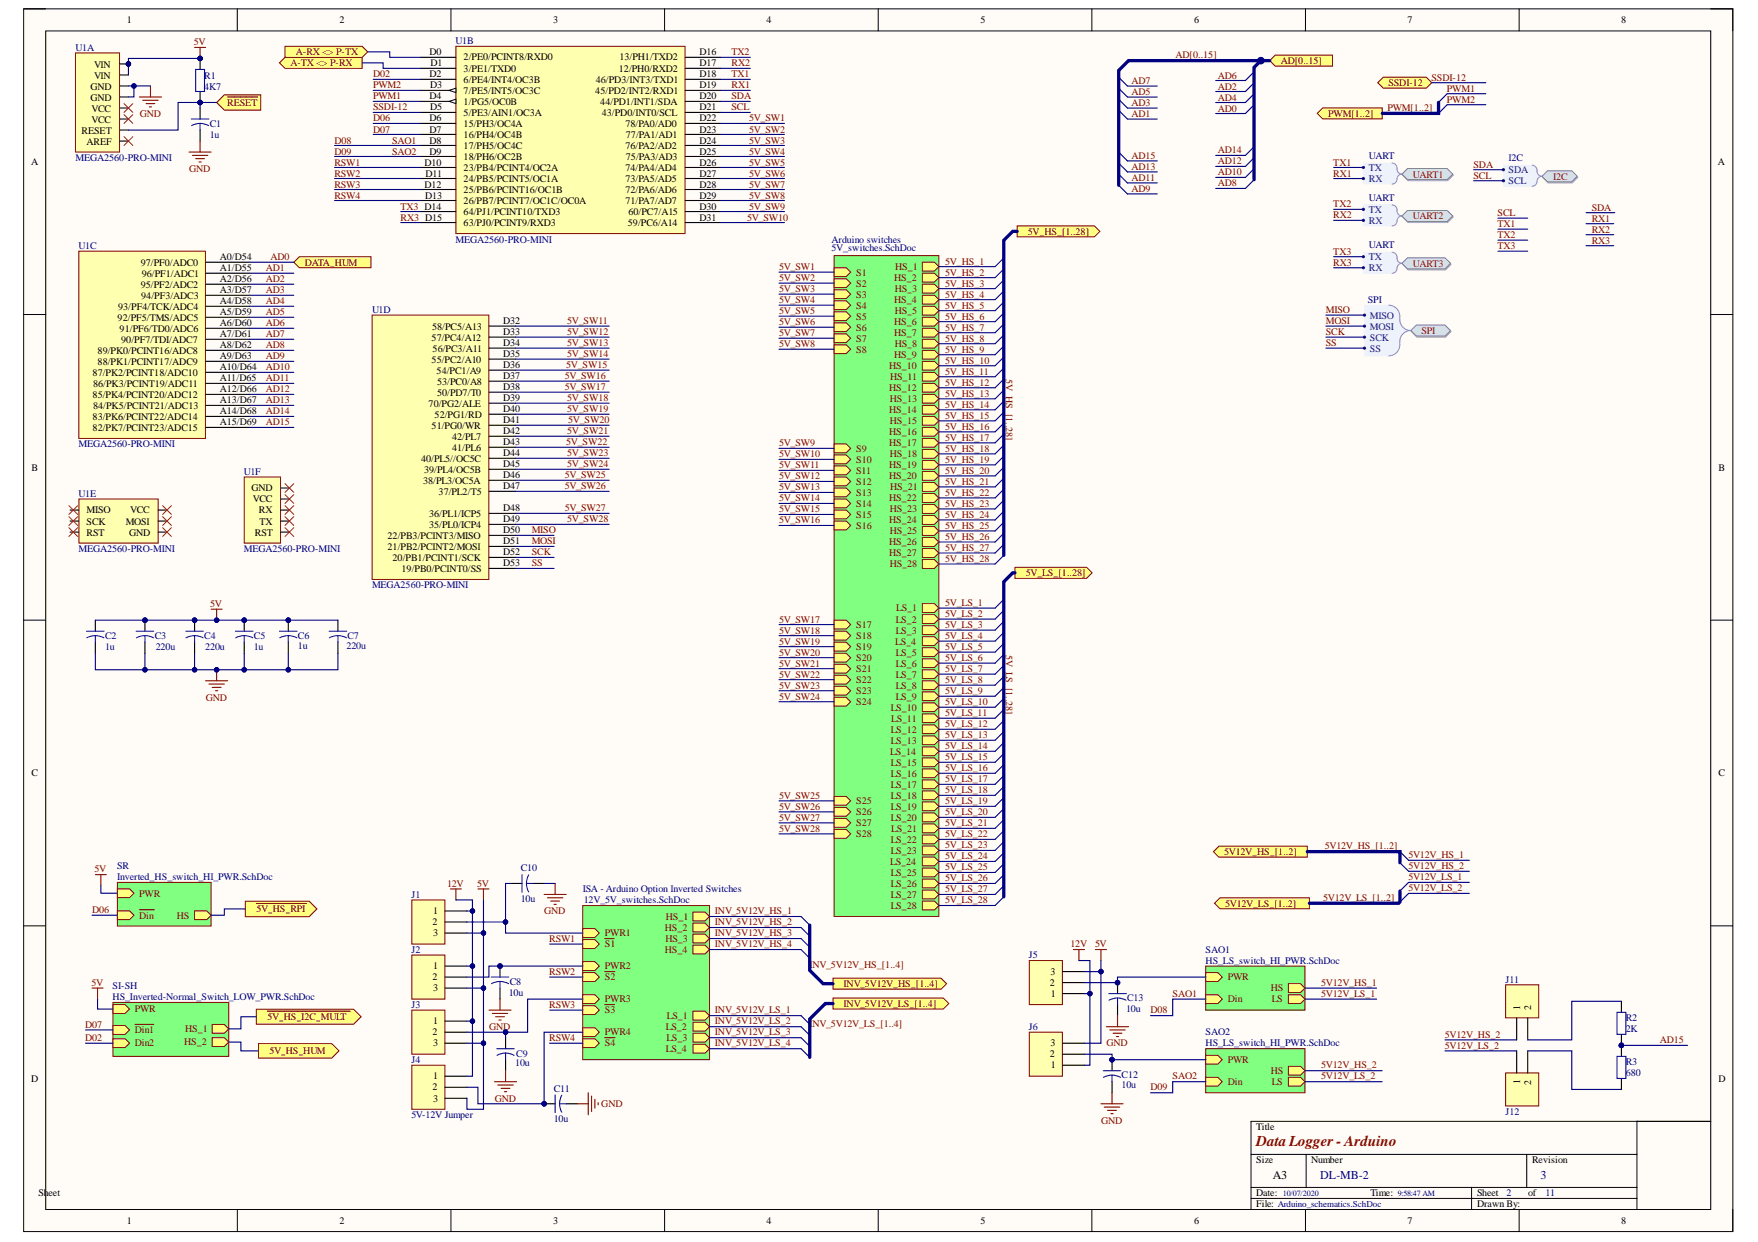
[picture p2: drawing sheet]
<svg xmlns="http://www.w3.org/2000/svg" width="297mm" height="210mm" viewBox="0 0 297 210" stroke-linecap="round" stroke-linejoin="round" font-family="sans-serif">
<defs><g id="words">
<text font-size="2.5" fill="#800000" x="212.3" y="193.7">Data Logger - Arduino</text>
<text font-size="2" x="215" y="199.2">A3</text>
<g font-size="2" fill="#000080">
<text x="223.1" y="199.2">DL-MB-2</text>
<text x="260.3" y="199.2">3</text>
</g>
<g font-size="1.7">
<text x="21.4" y="3.9">1</text>
<text x="57.4" y="3.9">2</text>
<text x="93.5" y="3.9">3</text>
<text x="129.5" y="3.9">4</text>
<text x="165.6" y="3.9">5</text>
<text x="201.8" y="3.9">6</text>
<text x="237.8" y="3.9">7</text>
<text x="273.9" y="3.9">8</text>
<text x="15.9" y="11.4">VIN</text>
<text x="72.6" y="9.3">D0</text>
<text x="72.8" y="11.2">D1</text>
<text x="78.3" y="10.2">2/PE0/PCINT8/RXD0</text>
<text x="104.6" y="10.2">13/PH1/TXD2</text>
<text x="118.2" y="9.3">D16</text>
<text x="118.2" y="11.2">D17</text>
<text x="15.3" y="17">GND</text>
<text x="15.3" y="15.1">GND</text>
<text x="15.9" y="13.3">VIN</text>
<text x="72.6" y="13">D2</text>
<text x="72.6" y="16.7">D4</text>
<text x="72.7" y="14.9">D3</text>
<text x="78.3" y="12.1">3/PE1/TXD0</text>
<text x="78.3" y="13.9">6/PE4/INT4/OC3B</text>
<text x="78.3" y="15.8">7/PE5/INT5/OC3C</text>
<text x="78.3" y="17.7">1/PG5/OC0B</text>
<text x="100.6" y="15.8">45/PD2/INT2/RXD1</text>
<text x="100.7" y="13.9">46/PD3/INT3/TXD1</text>
<text x="101.4" y="17.7">44/PD1/INT1/SDA</text>
<text x="104.6" y="12.1">12/PH0/RXD2</text>
<text x="118.2" y="13">D18</text>
<text x="118.2" y="14.9">D19</text>
<text x="118.2" y="16.7">D20</text>
<text x="13.8" y="22.6">RESET</text>
<text x="15.5" y="20.7">VCC</text>
<text x="15.5" y="18.8">VCC</text>
<text x="72.6" y="20.5">D6</text>
<text x="72.6" y="22.4">D7</text>
<text x="72.7" y="18.6">D5</text>
<text x="78.3" y="19.5">5/PE3/AIN1/OC3A</text>
<text x="78.3" y="21.4">15/PH3/OC4A</text>
<text x="78.3" y="23.3">16/PH4/OC4B</text>
<text x="101.7" y="19.5">43/PD0/INT0/SCL</text>
<text x="105.7" y="21.4">78/PA0/AD0</text>
<text x="105.7" y="23.3">77/PA1/AD1</text>
<text x="118.2" y="18.6">D21</text>
<text x="118.2" y="20.5">D22</text>
<text x="118.2" y="22.4">D23</text>
<text x="5.2" y="27.9">A</text>
<text x="14.6" y="24.4">AREF</text>
<text x="71.7" y="28">D10</text>
<text x="71.9" y="29.8">D11</text>
<text x="72.6" y="24.3">D8</text>
<text x="72.6" y="26.1">D9</text>
<text x="78.3" y="25.2">17/PH5/OC4C</text>
<text x="78.3" y="27">18/PH6/OC2B</text>
<text x="78.3" y="28.9">23/PB4/PCINT4/OC2A</text>
<text x="105.7" y="25.2">76/PA2/AD2</text>
<text x="105.7" y="28.9">74/PA4/AD4</text>
<text x="105.7" y="27">75/PA3/AD3</text>
<text x="118.2" y="24.3">D24</text>
<text x="118.2" y="26.1">D25</text>
<text x="118.2" y="28">D26</text>
<text x="118.2" y="29.8">D27</text>
<text x="290.3" y="27.9">A</text>
<text x="71.7" y="31.7">D12</text>
<text x="71.8" y="33.6">D13</text>
<text x="78.3" y="30.8">24/PB5/PCINT5/OC1A</text>
<text x="78.3" y="32.6">25/PB6/PCINT16/OC1B</text>
<text x="78.3" y="34.5">26/PB7/PCINT7/OC1C/OC0A</text>
<text x="105.7" y="30.8">73/PA5/AD5</text>
<text x="105.7" y="32.6">72/PA6/AD6</text>
<text x="105.7" y="34.5">71/PA7/AD7</text>
<text x="118.2" y="31.7">D28</text>
<text x="118.2" y="33.6">D29</text>
<text x="118.2" y="35.4">D30</text>
<text x="78.3" y="36.3">64/PJ1/PCINT10/TXD3</text>
<text x="78.3" y="38.2">63/PJ0/PCINT9/RXD3</text>
<text x="106.1" y="38.2">59/PC6/A14</text>
<text x="106.2" y="36.3">60/PC7/A15</text>
<text x="118.2" y="37.3">D31</text>
<text x="23.8" y="44.9">97/PF0/ADC0</text>
<text x="23.9" y="46.7">96/PF1/ADC1</text>
<text x="37.1" y="44">A0/D54</text>
<text x="37.1" y="45.8">A1/D55</text>
<text x="37.1" y="47.7">A2/D56</text>
<text x="20" y="52.3">93/PF4/TCK/ADC4</text>
<text x="23.8" y="48.6">95/PF2/ADC2</text>
<text x="23.9" y="50.5">94/PF3/ADC3</text>
<text x="37.1" y="49.5">A3/D57</text>
<text x="37.1" y="51.4">A4/D58</text>
<text x="37.1" y="53.3">A5/D59</text>
<text x="16.5" y="59.8">89/PK0/PCINT16/ADC8</text>
<text x="19.9" y="54.2">92/PF5/TMS/ADC5</text>
<text x="20.2" y="56">91/PF6/TD0/ADC6</text>
<text x="20.5" y="57.9">90/PF7/TDI/ADC7</text>
<text x="37.1" y="55.1">A6/D60</text>
<text x="37.1" y="57">A7/D61</text>
<text x="37.1" y="58.8">A8/D62</text>
<text x="72.9" y="57.6">57/PC4/A12</text>
<text x="73" y="55.7">58/PC5/A13</text>
<text x="73.1" y="59.4">56/PC3/A11</text>
<text x="85" y="58.5">D34</text>
<text x="85" y="56.6">D33</text>
<text x="85" y="54.8">D32</text>
<text x="15.7" y="63.5">87/PK2/PCINT18/ADC10</text>
<text x="15.7" y="65.3">86/PK3/PCINT19/ADC11</text>
<text x="16.5" y="61.6">88/PK1/PCINT17/ADC9</text>
<text x="37.1" y="60.7">A9/D63</text>
<text x="37.1" y="62.5">A10/D64</text>
<text x="37.1" y="64.4">A11/D65</text>
<text x="72.9" y="61.3">55/PC2/A10</text>
<text x="73.8" y="63.1">54/PC1/A9</text>
<text x="73.9" y="65">53/PC0/A8</text>
<text x="85" y="65.9">D38</text>
<text x="85" y="64.1">D37</text>
<text x="85" y="62.2">D36</text>
<text x="85" y="60.4">D35</text>
<text x="15.7" y="67.2">85/PK4/PCINT20/ADC12</text>
<text x="15.7" y="70.9">83/PK6/PCINT22/ADC14</text>
<text x="15.7" y="69.1">84/PK5/PCINT21/ADC13</text>
<text x="37.1" y="66.3">A12/D66</text>
<text x="37.1" y="68.1">A13/D67</text>
<text x="37.1" y="70">A14/D68</text>
<text x="37.1" y="71.8">A15/D69</text>
<text x="72.4" y="68.7">70/PG2/ALE</text>
<text x="73.4" y="70.6">52/PG1/RD</text>
<text x="73.9" y="66.9">50/PD7/T0</text>
<text x="85" y="71.5">D41</text>
<text x="85" y="69.6">D40</text>
<text x="85" y="67.8">D39</text>
<text x="15.7" y="72.8">82/PK7/PCINT23/ADC15</text>
<text x="72.9" y="72.4">51/PG0/WR</text>
<text x="76.4" y="76.2">41/PL6</text>
<text x="76.4" y="74.3">42/PL7</text>
<text x="85" y="77.1">D44</text>
<text x="85" y="75.2">D43</text>
<text x="85" y="73.4">D42</text>
<text x="5.3" y="79.5">B</text>
<text x="42.5" y="83">GND</text>
<text x="71.1" y="78">40/PL5//OC5C</text>
<text x="71.5" y="81.7">38/PL3/OC5A</text>
<text x="71.7" y="79.9">39/PL4/OC5B</text>
<text x="74.1" y="83.6">37/PL2/T5</text>
<text x="85" y="82.7">D47</text>
<text x="85" y="80.8">D46</text>
<text x="85" y="78.9">D45</text>
<text x="290.3" y="79.5">B</text>
<text x="14.6" y="86.7">MISO</text>
<text x="14.6" y="88.7">SCK</text>
<text x="21.2" y="88.7">MOSI</text>
<text x="22" y="86.7">VCC</text>
<text x="42.7" y="84.9">VCC</text>
<text x="43.7" y="86.7">RX</text>
<text x="43.8" y="88.7">TX</text>
<text x="72.5" y="89.2">35/PL0/ICP4</text>
<text x="72.5" y="87.3">36/PL1/ICP5</text>
<text x="85" y="88.2">D49</text>
<text x="85" y="86.4">D48</text>
<text x="14.6" y="90.5">RST</text>
<text x="21.8" y="90.5">GND</text>
<text x="43.1" y="90.5">RST</text>
<text x="65.5" y="92.9">21/PB2/PCINT2/MOSI</text>
<text x="65.5" y="91">22/PB3/PCINT3/MISO</text>
<text x="66.3" y="94.8">20/PB1/PCINT1/SCK</text>
<text x="85" y="95.7">D53</text>
<text x="85" y="93.8">D52</text>
<text x="85" y="92">D51</text>
<text x="85" y="90.1">D50</text>
<text x="67.8" y="96.6">19/PB0/PCINT0/SS</text>
<text x="5.3" y="131.2">C</text>
<text x="290.3" y="131.2">C</text>
<text x="73.2" y="154.5">1</text>
<text x="73.1" y="156.4">2</text>
<text x="73.2" y="158.2">3</text>
<text x="73.1" y="165.7">2</text>
<text x="73.2" y="163.8">1</text>
<text x="73.2" y="167.5">3</text>
<text x="177.4" y="166.6">2</text>
<text x="177.5" y="164.7">3</text>
<text x="73.2" y="173.1">1</text>
<text x="177.6" y="168.5">1</text>
<text x="256.8" y="170.7" transform="rotate(-90 256.8 170.7)">1</text>
<text x="258.7" y="170.7" transform="rotate(-90 258.7 170.7)">2</text>
<text x="73.1" y="175">2</text>
<text x="73.2" y="176.8">3</text>
<text x="177.4" y="178.7">2</text>
<text x="177.5" y="176.8">3</text>
<text x="5.2" y="182.8">D</text>
<text x="73.1" y="184.3">2</text>
<text x="73.2" y="182.4">1</text>
<text x="177.6" y="180.6">1</text>
<text x="256.8" y="183.3" transform="rotate(-90 256.8 183.3)">1</text>
<text x="258.7" y="183.4" transform="rotate(-90 258.7 183.4)">2</text>
<text x="290.3" y="182.8">D</text>
<text x="73.2" y="186.2">3</text>
<text x="212.3" y="191">Title</text>
<text x="212.3" y="196.6">Size</text>
<text x="221.6" y="196.6">Number</text>
<text x="258.9" y="196.6">Revision</text>
<text x="6.5" y="202.2">Sheet</text>
<text x="212.3" y="202.1">Date:</text>
<text x="231.5" y="202.1">Time:</text>
<text x="249.6" y="202.2">Sheet</text>
<text x="258.2" y="202.2">of</text>
<text x="21.4" y="206.8">1</text>
<text x="57.4" y="206.8">2</text>
<text x="93.5" y="206.8">3</text>
<text x="129.5" y="206.8">4</text>
<text x="165.6" y="206.8">5</text>
<text x="201.8" y="206.8">6</text>
<text x="212.3" y="204.1">File: Arduino_schematics.SchDoc</text>
<text x="237.8" y="206.8">7</text>
<text x="249.6" y="204.1">Drawn By:</text>
<text x="273.9" y="206.8">8</text>
</g>
<g font-size="1.7" fill="#000080">
<text x="12.8" y="8.6">U1A</text>
<text x="77" y="7.4">U1B</text>
<text x="34.5" y="15.1">4K7</text>
<text x="34.5" y="13.3">R1</text>
<text x="35.4" y="23.3">1u</text>
<text x="35.4" y="21.4">C1</text>
<text x="12.8" y="27.2">MEGA2560-PRO-MINI</text>
<text x="231.3" y="26.8">UART</text>
<text x="254.9" y="27.2">I2C</text>
<text x="231.3" y="33.9">UART</text>
<text x="77" y="41">MEGA2560-PRO-MINI</text>
<text x="140.5" y="41">Arduino switches</text>
<text x="231.3" y="41.9">UART</text>
<text x="13.3" y="42.1">U1C</text>
<text x="140.5" y="42.4">5V_switches.SchDoc</text>
<text x="62.9" y="52.9">U1D</text>
<text x="231.1" y="51.2">SPI</text>
<text x="13.3" y="75.6">MEGA2560-PRO-MINI</text>
<text x="13.3" y="83.9">U1E</text>
<text x="41.2" y="80.2">U1F</text>
<text x="13.3" y="93.3">MEGA2560-PRO-MINI</text>
<text x="41.2" y="93.3">MEGA2560-PRO-MINI</text>
<text x="62.9" y="99.4">MEGA2560-PRO-MINI</text>
<text x="17.8" y="109.9">1u</text>
<text x="17.8" y="108">C2</text>
<text x="26.1" y="108">C3</text>
<text x="26.3" y="109.9">220u</text>
<text x="34.5" y="108">C4</text>
<text x="34.7" y="109.9">220u</text>
<text x="42.9" y="109.9">1u</text>
<text x="42.9" y="108">C5</text>
<text x="50.3" y="109.6">1u</text>
<text x="50.3" y="108">C6</text>
<text x="58.5" y="109.6">220u</text>
<text x="58.7" y="108">C7</text>
<text x="19.8" y="146.9">SR</text>
<text x="19.8" y="148.8">Inverted_HS_switch_HI_PWR.SchDoc</text>
<text x="88" y="147.2">C10</text>
<text x="69.5" y="151.7">J1</text>
<text x="88" y="152.5">10u</text>
<text x="98.5" y="150.8">ISA - Arduino Option Inverted Switches</text>
<text x="98.6" y="152.7">12V_5V_switches.SchDoc</text>
<text x="69.5" y="161">J2</text>
<text x="173.8" y="162">J5</text>
<text x="203.7" y="161">SAO1</text>
<text x="19" y="167.2">SI-SH</text>
<text x="86.1" y="166.4">C8</text>
<text x="203.7" y="162.9">HS_LS_switch_HI_PWR.SchDoc</text>
<text x="254.4" y="166.1">J11</text>
<text x="19" y="169.1">HS_Inverted-Normal_Switch_LOW_PWR.SchDoc</text>
<text x="69.5" y="170.3">J3</text>
<text x="86" y="168.3">10u</text>
<text x="190.3" y="171.1">10u</text>
<text x="190.4" y="169.2">C13</text>
<text x="274.7" y="172.6">R2</text>
<text x="69.5" y="179.6">J4</text>
<text x="87.2" y="178.7">C9</text>
<text x="173.8" y="174">J6</text>
<text x="203.7" y="175">SAO2</text>
<text x="203.7" y="176.8">HS_LS_switch_HI_PWR.SchDoc</text>
<text x="274.7" y="174.5">2K</text>
<text x="87.1" y="180.2">10u</text>
<text x="93.6" y="184.5">C11</text>
<text x="189.5" y="183.9">10u</text>
<text x="189.5" y="182.2">C12</text>
<text x="274.7" y="181.9">680</text>
<text x="274.7" y="180">R3</text>
<text x="69.5" y="189">5V-12V Jumper</text>
<text x="93.6" y="189.7">10u</text>
<text x="254.4" y="188.4">J12</text>
<text x="254.6" y="202.2">2</text>
<text x="261.2" y="202.2">11</text>
</g>
<g font-size="1.7" fill="#800000">
<text x="32.7" y="7.7">5V</text>
<text x="49.1" y="11.2">A-TX &lt;&gt; P-RX</text>
<text x="50" y="9.3">A-RX &lt;&gt; P-TX</text>
<text x="123.6" y="11.2">RX2</text>
<text x="123.6" y="9.3">TX2</text>
<text x="198.6" y="9.9">AD[0..15]</text>
<text x="216.4" y="10.8">AD[0..15]</text>
<text x="38.4" y="17.9">RESET</text>
<text x="63" y="16.7">PWM1</text>
<text x="63" y="14.9">PWM2</text>
<text x="63" y="13">D02</text>
<text x="123.6" y="16.7">SDA</text>
<text x="123.6" y="14.9">RX1</text>
<text x="123.6" y="13">TX1</text>
<text x="191.2" y="17.9">AD3</text>
<text x="191.2" y="16.1">AD5</text>
<text x="191.2" y="14.2">AD7</text>
<text x="205.7" y="15.1">AD2</text>
<text x="205.7" y="17">AD4</text>
<text x="205.7" y="13.3">AD6</text>
<text x="234.6" y="14.5">SSDI-12</text>
<text x="241.9" y="13.6">SSDI-12</text>
<text x="244.5" y="15.5">PWM1</text>
<text x="244.5" y="17.3">PWM2</text>
<text x="23.6" y="19.8">GND</text>
<text x="63" y="18.6">SSDI-12</text>
<text x="63" y="22.4">D07</text>
<text x="63" y="20.5">D06</text>
<text x="123.6" y="18.6">SCL</text>
<text x="126.6" y="20.5">5V_SW1</text>
<text x="126.6" y="22.4">5V_SW2</text>
<text x="191.2" y="19.8">AD1</text>
<text x="205.7" y="18.8">AD0</text>
<text x="224.4" y="19.7">PWM[1..2]</text>
<text x="234.4" y="18.8">PWM[1..2]</text>
<text x="32" y="29.1">GND</text>
<text x="56.5" y="28">RSW1</text>
<text x="56.5" y="29.8">RSW2</text>
<text x="56.5" y="24.3">D08</text>
<text x="56.5" y="26.1">D09</text>
<text x="66.2" y="26.1">SAO2</text>
<text x="66.2" y="24.3">SAO1</text>
<text x="126.6" y="24.3">5V_SW3</text>
<text x="126.6" y="26.1">5V_SW4</text>
<text x="126.6" y="28">5V_SW5</text>
<text x="126.6" y="29.8">5V_SW6</text>
<text x="191.2" y="28.7">AD13</text>
<text x="191.2" y="26.8">AD15</text>
<text x="205.7" y="29.6">AD10</text>
<text x="205.7" y="27.7">AD12</text>
<text x="205.7" y="25.9">AD14</text>
<text x="225.3" y="28">TX1</text>
<text x="225.3" y="29.8">RX1</text>
<text x="249" y="28.3">SDA</text>
<text x="56.5" y="31.7">RSW3</text>
<text x="56.5" y="33.6">RSW4</text>
<text x="67.7" y="35.4">TX3 D14</text>
<text x="126.6" y="31.7">5V_SW7</text>
<text x="126.6" y="33.6">5V_SW8</text>
<text x="126.6" y="35.4">5V_SW9</text>
<text x="191.2" y="32.4">AD9</text>
<text x="191.2" y="30.5">AD11</text>
<text x="205.7" y="31.4">AD8</text>
<text x="225.3" y="35">TX2</text>
<text x="238.7" y="30">UART1</text>
<text x="249" y="30.2">SCL</text>
<text x="262.4" y="30.3">I2C</text>
<text x="268.9" y="35.6">SDA</text>
<text x="67.7" y="37.3">RX3 D15</text>
<text x="126.2" y="37.3">5V_SW10</text>
<text x="173.7" y="39.6">5V_HS_[1..28]</text>
<text x="225.3" y="36.9">RX2</text>
<text x="238.7" y="37">UART2</text>
<text x="253" y="36.5">SCL</text>
<text x="253" y="38.4">TX1</text>
<text x="253" y="40.2">TX2</text>
<text x="268.9" y="37.4">RX1</text>
<text x="268.9" y="39.3">RX2</text>
<text x="268.9" y="41.2">RX3</text>
<text x="44.9" y="45.8">AD1</text>
<text x="44.9" y="47.7">AD2</text>
<text x="45.7" y="44">AD0</text>
<text x="51.5" y="44.9">DATA_HUM</text>
<text x="131.6" y="45.6">5V_SW1</text>
<text x="131.6" y="47.5">5V_SW2</text>
<text x="144.7" y="46.6">S1</text>
<text x="151.1" y="47.5">HS_2</text>
<text x="151.3" y="45.6">HS_1</text>
<text x="159.7" y="44.7">5V_HS_1</text>
<text x="159.7" y="46.6">5V_HS_2</text>
<text x="225.3" y="43">TX3</text>
<text x="225.3" y="44.9">RX3</text>
<text x="238.7" y="45.1">UART3</text>
<text x="253" y="42.1">TX3</text>
<text x="44.9" y="49.5">AD3</text>
<text x="44.9" y="51.4">AD4</text>
<text x="44.9" y="53.3">AD5</text>
<text x="131.6" y="49.4">5V_SW3</text>
<text x="131.6" y="51.2">5V_SW4</text>
<text x="131.6" y="53.1">5V_SW5</text>
<text x="144.7" y="48.4">S2</text>
<text x="144.7" y="50.3">S3</text>
<text x="144.7" y="52.2">S4</text>
<text x="151.1" y="51.2">HS_4</text>
<text x="151.2" y="49.4">HS_3</text>
<text x="151.2" y="53.1">HS_5</text>
<text x="159.7" y="48.4">5V_HS_3</text>
<text x="159.7" y="50.3">5V_HS_4</text>
<text x="159.7" y="52.2">5V_HS_5</text>
<text x="224" y="52.9">MISO</text>
<text x="44.9" y="55.1">AD6</text>
<text x="44.9" y="57">AD7</text>
<text x="44.9" y="58.8">AD8</text>
<text x="95.8" y="54.8">5V_SW11</text>
<text x="95.8" y="56.6">5V_SW12</text>
<text x="95.8" y="58.5">5V_SW13</text>
<text x="131.6" y="54.9">5V_SW6</text>
<text x="131.6" y="56.8">5V_SW7</text>
<text x="131.6" y="58.7">5V_SW8</text>
<text x="144.7" y="54">S5</text>
<text x="144.7" y="55.9">S6</text>
<text x="144.7" y="57.7">S7</text>
<text x="144.7" y="59.6">S8</text>
<text x="151.1" y="54.9">HS_6</text>
<text x="151.1" y="56.8">HS_7</text>
<text x="151.2" y="58.7">HS_8</text>
<text x="159.7" y="54">5V_HS_6</text>
<text x="159.7" y="55.9">5V_HS_7</text>
<text x="159.7" y="57.7">5V_HS_8</text>
<text x="159.7" y="59.6">5V_HS_9</text>
<text x="224" y="54.8">MOSI</text>
<text x="224" y="56.6">SCK</text>
<text x="224" y="58.5">SS</text>
<text x="240.2" y="56.5">SPI</text>
<text x="44.9" y="60.7">AD9</text>
<text x="44.9" y="62.5">AD10</text>
<text x="44.9" y="64.4">AD11</text>
<text x="95.4" y="64.1">5V_SW16</text>
<text x="95.4" y="65.9">5V_SW17</text>
<text x="95.7" y="62.2">5V_SW15</text>
<text x="95.8" y="60.4">5V_SW14</text>
<text x="150.2" y="62.4">HS_10</text>
<text x="150.4" y="64.2">HS_11</text>
<text x="151.1" y="60.5">HS_9</text>
<text x="159.7" y="61.4">5V_HS_10</text>
<text x="159.7" y="63.3">5V_HS_11</text>
<text x="159.7" y="65.2">5V_HS_12</text>
<text x="170" y="64.1" transform="rotate(90 170 64.1)">5V_HS_[1..28]</text>
<text x="44.9" y="66.3">AD12</text>
<text x="44.9" y="68.1">AD13</text>
<text x="44.9" y="70">AD14</text>
<text x="44.9" y="71.8">AD15</text>
<text x="95.8" y="67.8">5V_SW18</text>
<text x="95.8" y="69.6">5V_SW19</text>
<text x="96" y="71.5">5V_SW20</text>
<text x="150.2" y="66.1">HS_12</text>
<text x="150.2" y="69.8">HS_14</text>
<text x="150.3" y="68">HS_13</text>
<text x="150.3" y="71.7">HS_15</text>
<text x="159.7" y="67">5V_HS_13</text>
<text x="159.7" y="68.9">5V_HS_14</text>
<text x="159.7" y="70.7">5V_HS_15</text>
<text x="95.7" y="75.2">5V_SW22</text>
<text x="95.8" y="73.4">5V_SW21</text>
<text x="95.8" y="77.1">5V_SW23</text>
<text x="131.6" y="75.4">5V_SW9</text>
<text x="131.6" y="77.3">5V_SW10</text>
<text x="144.7" y="76.3">S9</text>
<text x="150.2" y="73.5">HS_16</text>
<text x="150.2" y="75.4">HS_17</text>
<text x="150.3" y="77.3">HS_18</text>
<text x="159.7" y="72.6">5V_HS_16</text>
<text x="159.7" y="74.5">5V_HS_17</text>
<text x="159.7" y="76.3">5V_HS_18</text>
<text x="95.4" y="80.8">5V_SW25</text>
<text x="95.4" y="82.7">5V_SW26</text>
<text x="95.8" y="78.9">5V_SW24</text>
<text x="131.6" y="79.1">5V_SW11</text>
<text x="131.6" y="81">5V_SW12</text>
<text x="131.6" y="82.8">5V_SW13</text>
<text x="144.7" y="78.2">S10</text>
<text x="144.7" y="80">S11</text>
<text x="144.7" y="81.9">S12</text>
<text x="144.7" y="83.8">S13</text>
<text x="150.2" y="79.1">HS_19</text>
<text x="150.2" y="81">HS_20</text>
<text x="150.4" y="82.8">HS_21</text>
<text x="159.7" y="78.2">5V_HS_19</text>
<text x="159.7" y="80">5V_HS_20</text>
<text x="159.7" y="81.9">5V_HS_21</text>
<text x="159.7" y="83.8">5V_HS_22</text>
<text x="95.4" y="86.4">5V_SW27</text>
<text x="95.8" y="88.2">5V_SW28</text>
<text x="131.6" y="84.7">5V_SW14</text>
<text x="131.6" y="86.6">5V_SW15</text>
<text x="131.6" y="88.4">5V_SW16</text>
<text x="144.7" y="85.6">S14</text>
<text x="144.7" y="87.5">S15</text>
<text x="144.7" y="89.3">S16</text>
<text x="150.2" y="84.7">HS_22</text>
<text x="150.2" y="88.4">HS_24</text>
<text x="150.3" y="86.6">HS_23</text>
<text x="159.7" y="85.6">5V_HS_23</text>
<text x="159.7" y="87.5">5V_HS_24</text>
<text x="159.7" y="89.3">5V_HS_25</text>
<text x="89.8" y="90.1">MISO</text>
<text x="89.8" y="92">MOSI</text>
<text x="89.8" y="93.8">SCK</text>
<text x="89.8" y="95.7">SS</text>
<text x="150.2" y="92.1">HS_26</text>
<text x="150.2" y="94">HS_27</text>
<text x="150.3" y="90.3">HS_25</text>
<text x="150.3" y="95.9">HS_28</text>
<text x="159.7" y="91.2">5V_HS_26</text>
<text x="159.7" y="93.1">5V_HS_27</text>
<text x="159.7" y="94.9">5V_HS_28</text>
<text x="173.3" y="97.4">5V_LS_[1..28]</text>
<text x="35.5" y="102.6">5V</text>
<text x="131.6" y="105.2">5V_SW17</text>
<text x="131.6" y="107.1">5V_SW18</text>
<text x="144.7" y="106.2">S17</text>
<text x="151.3" y="105.2">LS_2</text>
<text x="151.3" y="107.1">LS_3</text>
<text x="151.4" y="103.3">LS_1</text>
<text x="159.7" y="102.4">5V_LS_1</text>
<text x="159.7" y="104.3">5V_LS_2</text>
<text x="159.7" y="106.2">5V_LS_3</text>
<text x="131.6" y="109">5V_SW19</text>
<text x="131.6" y="110.8">5V_SW20</text>
<text x="131.6" y="112.7">5V_SW21</text>
<text x="144.7" y="108">S18</text>
<text x="144.7" y="109.9">S19</text>
<text x="144.7" y="111.7">S20</text>
<text x="144.7" y="113.6">S21</text>
<text x="151.3" y="109">LS_4</text>
<text x="151.3" y="110.8">LS_5</text>
<text x="151.3" y="112.7">LS_6</text>
<text x="159.7" y="108">5V_LS_4</text>
<text x="159.7" y="109.9">5V_LS_5</text>
<text x="159.7" y="111.7">5V_LS_6</text>
<text x="159.7" y="113.6">5V_LS_7</text>
<text x="170" y="110.6" transform="rotate(90 170 110.6)">5V_LS_[1..28]</text>
<text x="34.8" y="118.4">GND</text>
<text x="131.6" y="114.5">5V_SW22</text>
<text x="131.6" y="116.4">5V_SW23</text>
<text x="131.6" y="118.3">5V_SW24</text>
<text x="144.7" y="115.5">S22</text>
<text x="144.7" y="117.3">S23</text>
<text x="144.7" y="119.2">S24</text>
<text x="151.3" y="114.5">LS_7</text>
<text x="151.3" y="116.4">LS_8</text>
<text x="151.3" y="118.3">LS_9</text>
<text x="159.7" y="115.5">5V_LS_8</text>
<text x="159.7" y="117.3">5V_LS_9</text>
<text x="159.7" y="119.2">5V_LS_10</text>
<text x="150.5" y="120.1">LS_10</text>
<text x="150.5" y="123.8">LS_12</text>
<text x="150.5" y="125.7">LS_13</text>
<text x="150.6" y="122">LS_11</text>
<text x="159.7" y="121">5V_LS_11</text>
<text x="159.7" y="122.9">5V_LS_12</text>
<text x="159.7" y="124.8">5V_LS_13</text>
<text x="150.4" y="127.6">LS_14</text>
<text x="150.5" y="129.4">LS_15</text>
<text x="150.5" y="131.3">LS_16</text>
<text x="159.7" y="126.6">5V_LS_14</text>
<text x="159.7" y="128.5">5V_LS_15</text>
<text x="159.7" y="130.3">5V_LS_16</text>
<text x="131.6" y="135">5V_SW25</text>
<text x="131.6" y="136.8">5V_SW26</text>
<text x="144.7" y="135.9">S25</text>
<text x="144.7" y="137.8">S26</text>
<text x="150.5" y="133.1">LS_17</text>
<text x="150.5" y="135">LS_18</text>
<text x="150.5" y="136.8">LS_19</text>
<text x="159.7" y="132.2">5V_LS_17</text>
<text x="159.7" y="134.1">5V_LS_18</text>
<text x="159.7" y="135.9">5V_LS_19</text>
<text x="159.7" y="137.8">5V_LS_20</text>
<text x="131.6" y="138.7">5V_SW27</text>
<text x="131.6" y="140.6">5V_SW28</text>
<text x="144.7" y="139.6">S27</text>
<text x="144.7" y="141.5">S28</text>
<text x="150.5" y="138.7">LS_20</text>
<text x="150.5" y="142.4">LS_22</text>
<text x="150.6" y="140.6">LS_21</text>
<text x="159.7" y="139.6">5V_LS_21</text>
<text x="159.7" y="141.5">5V_LS_22</text>
<text x="159.7" y="143.4">5V_LS_23</text>
<text x="223.8" y="143.5">5V12V_HS_[1..2]</text>
<text x="16" y="147.4">5V</text>
<text x="75.5" y="149.9">12V</text>
<text x="80.6" y="149.9">5V</text>
<text x="150.4" y="146.1">LS_24</text>
<text x="150.5" y="144.3">LS_23</text>
<text x="150.5" y="148">LS_25</text>
<text x="150.5" y="149.9">LS_26</text>
<text x="159.7" y="145.2">5V_LS_24</text>
<text x="159.7" y="147.1">5V_LS_25</text>
<text x="159.7" y="148.9">5V_LS_26</text>
<text x="206.8" y="144.5">5V12V_HS_[1..2]</text>
<text x="238" y="146.9">5V12V_HS_2</text>
<text x="238" y="145">5V12V_HS_1</text>
<text x="238" y="148.8">5V12V_LS_1</text>
<text x="15.6" y="154.3">D06</text>
<text x="23.5" y="155.3">Din</text>
<text x="23.5" y="151.6">PWR</text>
<text x="29.9" y="155.3">HS</text>
<text x="43.3" y="154.2">5V_HS_RPI</text>
<text x="92" y="154.5">GND</text>
<text x="112.5" y="155.4">HS_1</text>
<text x="120.8" y="154.5">INV_5V12V_HS_1</text>
<text x="150.5" y="151.7">LS_27</text>
<text x="150.5" y="153.6">LS_28</text>
<text x="159.7" y="150.8">5V_LS_27</text>
<text x="159.7" y="152.7">5V_LS_28</text>
<text x="207" y="153.2">5V12V_LS_[1..2]</text>
<text x="223.6" y="152.3">5V12V_LS_[1..2]</text>
<text x="238" y="150.6">5V12V_LS_2</text>
<text x="92.8" y="159.2">RSW1</text>
<text x="102.2" y="160.1">S1</text>
<text x="102.2" y="158.2">PWR1</text>
<text x="112.3" y="157.3">HS_2</text>
<text x="112.3" y="161">HS_4</text>
<text x="112.4" y="159.2">HS_3</text>
<text x="120.8" y="156.4">INV_5V12V_HS_2</text>
<text x="120.8" y="158.2">INV_5V12V_HS_3</text>
<text x="120.8" y="160.1">INV_5V12V_HS_4</text>
<text x="180.9" y="160.1">12V</text>
<text x="185" y="160.1">5V</text>
<text x="15.5" y="166.6">5V</text>
<text x="92.8" y="164.7">RSW2</text>
<text x="102.2" y="165.7">S2</text>
<text x="102.2" y="163.8">PWR2</text>
<text x="136.8" y="163.6">INV_5V12V_HS_[1..4]</text>
<text x="142.5" y="166.8">INV_5V12V_HS_[1..4]</text>
<text x="207.4" y="165.7">PWR</text>
<text x="214.7" y="167.5">HS</text>
<text x="223.3" y="166.6">5V12V_HS_1</text>
<text x="14.4" y="173.7">D07</text>
<text x="22.8" y="171.1">PWR</text>
<text x="45.2" y="172.4">5V_HS_I2C_MULT</text>
<text x="92.8" y="170.3">RSW3</text>
<text x="102.2" y="171.3">S3</text>
<text x="102.2" y="169.4">PWR3</text>
<text x="112.7" y="172.2">LS_1</text>
<text x="120.8" y="171.3">INV_5V12V_LS_1</text>
<text x="120.8" y="173.1">INV_5V12V_LS_2</text>
<text x="136.8" y="173.5">INV_5V12V_LS_[1..4]</text>
<text x="142.5" y="170.2">INV_5V12V_LS_[1..4]</text>
<text x="194.4" y="171.3">D08</text>
<text x="198.1" y="168.5">SAO1</text>
<text x="207.4" y="169.4">Din</text>
<text x="214.9" y="169.4">LS</text>
<text x="223.3" y="168.5">5V12V_LS_1</text>
<text x="14.4" y="175.9">D02</text>
<text x="22.8" y="174.6">Din1</text>
<text x="22.8" y="176.8">Din2</text>
<text x="31.1" y="176.7">HS_2</text>
<text x="31.3" y="174.5">HS_1</text>
<text x="45.5" y="178.2">5V_HS_HUM</text>
<text x="82.7" y="174">GND</text>
<text x="92.8" y="175.9">RSW4</text>
<text x="102.2" y="176.8">S4</text>
<text x="102.2" y="175">PWR4</text>
<text x="112.5" y="174">LS_2</text>
<text x="112.5" y="177.8">LS_4</text>
<text x="112.6" y="175.9">LS_3</text>
<text x="120.8" y="175">INV_5V12V_LS_3</text>
<text x="120.8" y="176.8">INV_5V12V_LS_4</text>
<text x="187" y="176.8">GND</text>
<text x="207.4" y="179.6">PWR</text>
<text x="244.1" y="175.4">5V12V_HS_2</text>
<text x="244.1" y="177.3">5V12V_LS_2</text>
<text x="280.4" y="176.3">AD15</text>
<text x="194.4" y="184.3">D09</text>
<text x="198.1" y="182.4">SAO2</text>
<text x="207.4" y="183.3">Din</text>
<text x="214.7" y="181.5">HS</text>
<text x="214.9" y="183.3">LS</text>
<text x="223.3" y="182.4">5V12V_LS_2</text>
<text x="223.3" y="180.6">5V12V_HS_2</text>
<text x="83.6" y="186.2">GND</text>
<text x="101.6" y="187.1">GND</text>
<text x="186" y="189.9">GND</text>
</g>
<g font-size="1.7" fill="#003a70">
<text x="231.3" y="28.9">TX</text>
<text x="254.9" y="29.2">SDA</text>
<text x="231.3" y="30.8">RX</text>
<text x="231.3" y="35.9">TX</text>
<text x="254.9" y="31.1">SCL</text>
<text x="231.3" y="37.8">RX</text>
<text x="231.3" y="44">TX</text>
<text x="231.3" y="45.8">RX</text>
<text x="231.5" y="53.8">MISO</text>
<text x="231.5" y="55.7">MOSI</text>
<text x="231.5" y="57.6">SCK</text>
<text x="231.5" y="59.4">SS</text>
</g>
<g font-size="1.4" fill="#000080">
<text x="216.7" y="202.2">10/07/2020</text>
<text x="236.2" y="202.2">9:58:47 AM</text>
</g>
</g></defs>
<path d="M4 1.5h288.8v206.6h-288.8z" fill-rule="evenodd" fill="#fffcf8"/>
<path d="M4 1.5h288.8v206.6h-288.8z" fill="none" stroke="#000" stroke-width=".17"/>
<path d="M7.7 5.2h281.4v199.2h-281.4z" fill-rule="evenodd" fill="#fffcf8"/>
<g fill="none" stroke="#000" stroke-width=".17">
<path d="M4 1.5h3.7M7.7 5.2h281.4v199.2h-281.4zM40.1 1.5v3.7M76.2 1.5v3.7M112.3 1.5v3.7M148.4 1.5v3.7M184.5 1.5v3.7M220.6 1.5v3.7M256.7 1.5v3.7M289.1 1.5h3.7v3.7M4 53.2h3.7M289.1 53.2h3.7"/>
<path d="M4 104.8h3.7M289.1 104.8h3.7M4 156.5h3.7M289.1 156.5h3.7M211.4 195.1h65.2M220.7 195.1v5.6M258 195.1v5.6M276.6 189.5v14.9M289.1 189.5h-77.7v14.9M40.1 204.4v3.7M76.2 204.4v3.7M112.3 204.4v3.7"/>
<path d="M148.4 204.4v3.7M184.5 204.4v3.7M211.4 202.5h65.2M211.4 200.7h65.2M220.6 204.4v3.7M248.6 200.7v3.7M256.7 204.4v3.7M292.8 204.4v3.7"/>
</g>
<path d="M140.9 43.2h17.7v111.7h-17.7z" fill-rule="evenodd" fill="#80ff80"/>
<path d="M140.9 43.2h17.7v111.7h-17.7z" fill="none" stroke="#800000" stroke-width=".17"/>
<path d="M140.9 45.2h2.1l.7 .8-.7 .7h-2.1z" fill-rule="evenodd" fill="#ffff80"/>
<path d="M140.9 45.2h2.1l.7 .8-.7 .7h-2.1z" fill="none" stroke="#800000" stroke-width=".17"/>
<path d="M140.9 47.1h2.1l.7 .8-.7 .7h-2.1z" fill-rule="evenodd" fill="#ffff80"/>
<path d="M140.9 47.1h2.1l.7 .8-.7 .7h-2.1z" fill="none" stroke="#800000" stroke-width=".17"/>
<path d="M140.9 49h2.1l.7 .7-.7 .8h-2.1z" fill-rule="evenodd" fill="#ffff80"/>
<path d="M140.9 49h2.1l.7 .7-.7 .8h-2.1z" fill="none" stroke="#800000" stroke-width=".17"/>
<path d="M140.9 50.8h2.1l.7 .8-.7 .7h-2.1z" fill-rule="evenodd" fill="#ffff80"/>
<path d="M140.9 50.8h2.1l.7 .8-.7 .7h-2.1z" fill="none" stroke="#800000" stroke-width=".17"/>
<path d="M140.9 52.7h2.1l.7 .7-.7 .8h-2.1z" fill-rule="evenodd" fill="#ffff80"/>
<path d="M140.9 52.7h2.1l.7 .7-.7 .8h-2.1z" fill="none" stroke="#800000" stroke-width=".17"/>
<path d="M140.9 54.6h2.1l.7 .7-.7 .7h-2.1z" fill-rule="evenodd" fill="#ffff80"/>
<path d="M140.9 54.6h2.1l.7 .7-.7 .7h-2.1z" fill="none" stroke="#800000" stroke-width=".17"/>
<path d="M140.9 56.4h2.1l.7 .8-.7 .7h-2.1z" fill-rule="evenodd" fill="#ffff80"/>
<path d="M140.9 56.4h2.1l.7 .8-.7 .7h-2.1z" fill="none" stroke="#800000" stroke-width=".17"/>
<path d="M140.9 58.3h2.1l.7 .7-.7 .8h-2.1z" fill-rule="evenodd" fill="#ffff80"/>
<path d="M140.9 58.3h2.1l.7 .7-.7 .8h-2.1z" fill="none" stroke="#800000" stroke-width=".17"/>
<path d="M140.9 75h2.1l.7 .8-.7 .7h-2.1z" fill-rule="evenodd" fill="#ffff80"/>
<path d="M140.9 75h2.1l.7 .8-.7 .7h-2.1z" fill="none" stroke="#800000" stroke-width=".17"/>
<path d="M140.9 76.9h2.1l.7 .7-.7 .8h-2.1z" fill-rule="evenodd" fill="#ffff80"/>
<path d="M140.9 76.9h2.1l.7 .7-.7 .8h-2.1z" fill="none" stroke="#800000" stroke-width=".17"/>
<path d="M140.9 78.8h2.1l.7 .7-.7 .7h-2.1z" fill-rule="evenodd" fill="#ffff80"/>
<path d="M140.9 78.8h2.1l.7 .7-.7 .7h-2.1z" fill="none" stroke="#800000" stroke-width=".17"/>
<path d="M140.9 80.6h2.1l.7 .8-.7 .7h-2.1z" fill-rule="evenodd" fill="#ffff80"/>
<path d="M140.9 80.6h2.1l.7 .8-.7 .7h-2.1z" fill="none" stroke="#800000" stroke-width=".17"/>
<path d="M140.9 82.5h2.1l.7 .7-.7 .8h-2.1z" fill-rule="evenodd" fill="#ffff80"/>
<path d="M140.9 82.5h2.1l.7 .7-.7 .8h-2.1z" fill="none" stroke="#800000" stroke-width=".17"/>
<path d="M140.9 84.3h2.1l.7 .8-.7 .7h-2.1z" fill-rule="evenodd" fill="#ffff80"/>
<path d="M140.9 84.3h2.1l.7 .8-.7 .7h-2.1z" fill="none" stroke="#800000" stroke-width=".17"/>
<path d="M140.9 86.2h2.1l.7 .7-.7 .8h-2.1z" fill-rule="evenodd" fill="#ffff80"/>
<path d="M140.9 86.2h2.1l.7 .7-.7 .8h-2.1z" fill="none" stroke="#800000" stroke-width=".17"/>
<path d="M140.9 88.1h2.1l.7 .7-.7 .8h-2.1z" fill-rule="evenodd" fill="#ffff80"/>
<path d="M140.9 88.1h2.1l.7 .7-.7 .8h-2.1z" fill="none" stroke="#800000" stroke-width=".17"/>
<path d="M140.9 104.8h2.1l.7 .8-.7 .7h-2.1z" fill-rule="evenodd" fill="#ffff80"/>
<path d="M140.9 104.8h2.1l.7 .8-.7 .7h-2.1z" fill="none" stroke="#800000" stroke-width=".17"/>
<path d="M140.9 106.7h2.1l.7 .7-.7 .8h-2.1z" fill-rule="evenodd" fill="#ffff80"/>
<path d="M140.9 106.7h2.1l.7 .7-.7 .8h-2.1z" fill="none" stroke="#800000" stroke-width=".17"/>
<path d="M140.9 108.5h2.1l.7 .8-.7 .7h-2.1z" fill-rule="evenodd" fill="#ffff80"/>
<path d="M140.9 108.5h2.1l.7 .8-.7 .7h-2.1z" fill="none" stroke="#800000" stroke-width=".17"/>
<path d="M140.9 110.4h2.1l.7 .7-.7 .8h-2.1z" fill-rule="evenodd" fill="#ffff80"/>
<path d="M140.9 110.4h2.1l.7 .7-.7 .8h-2.1z" fill="none" stroke="#800000" stroke-width=".17"/>
<path d="M140.9 112.3h2.1l.7 .7-.7 .8h-2.1z" fill-rule="evenodd" fill="#ffff80"/>
<path d="M140.9 112.3h2.1l.7 .7-.7 .8h-2.1z" fill="none" stroke="#800000" stroke-width=".17"/>
<path d="M140.9 114.1h2.1l.7 .8-.7 .7h-2.1z" fill-rule="evenodd" fill="#ffff80"/>
<path d="M140.9 114.1h2.1l.7 .8-.7 .7h-2.1z" fill="none" stroke="#800000" stroke-width=".17"/>
<path d="M140.9 116h2.1l.7 .7-.7 .8h-2.1z" fill-rule="evenodd" fill="#ffff80"/>
<path d="M140.9 116h2.1l.7 .7-.7 .8h-2.1z" fill="none" stroke="#800000" stroke-width=".17"/>
<path d="M140.9 117.8h2.1l.7 .8-.7 .7h-2.1z" fill-rule="evenodd" fill="#ffff80"/>
<path d="M140.9 117.8h2.1l.7 .8-.7 .7h-2.1z" fill="none" stroke="#800000" stroke-width=".17"/>
<path d="M140.9 134.6h2.1l.7 .7-.7 .8h-2.1z" fill-rule="evenodd" fill="#ffff80"/>
<path d="M140.9 134.6h2.1l.7 .7-.7 .8h-2.1z" fill="none" stroke="#800000" stroke-width=".17"/>
<path d="M140.9 136.5h2.1l.7 .7-.7 .8h-2.1z" fill-rule="evenodd" fill="#ffff80"/>
<path d="M140.9 136.5h2.1l.7 .7-.7 .8h-2.1z" fill="none" stroke="#800000" stroke-width=".17"/>
<path d="M140.9 138.3h2.1l.7 .8-.7 .7h-2.1z" fill-rule="evenodd" fill="#ffff80"/>
<path d="M140.9 138.3h2.1l.7 .8-.7 .7h-2.1z" fill="none" stroke="#800000" stroke-width=".17"/>
<path d="M155.8 44.3h2.1l.7 .8-.7 .7h-2.1z" fill-rule="evenodd" fill="#ffff80"/>
<path d="M155.8 44.3h2.1l.7 .8-.7 .7h-2.1z" fill="none" stroke="#800000" stroke-width=".17"/>
<path d="M155.8 46.2h2.1l.7 .7-.7 .8h-2.1z" fill-rule="evenodd" fill="#ffff80"/>
<path d="M155.8 46.2h2.1l.7 .7-.7 .8h-2.1z" fill="none" stroke="#800000" stroke-width=".17"/>
<path d="M155.8 48h2.1l.7 .8-.7 .7h-2.1z" fill-rule="evenodd" fill="#ffff80"/>
<path d="M155.8 48h2.1l.7 .8-.7 .7h-2.1z" fill="none" stroke="#800000" stroke-width=".17"/>
<path d="M155.8 49.9h2.1l.7 .7-.7 .8h-2.1z" fill-rule="evenodd" fill="#ffff80"/>
<path d="M155.8 49.9h2.1l.7 .7-.7 .8h-2.1z" fill="none" stroke="#800000" stroke-width=".17"/>
<path d="M155.8 51.8h2.1l.7 .7-.7 .8h-2.1z" fill-rule="evenodd" fill="#ffff80"/>
<path d="M155.8 51.8h2.1l.7 .7-.7 .8h-2.1z" fill="none" stroke="#800000" stroke-width=".17"/>
<path d="M155.8 53.6h2.1l.7 .8-.7 .7h-2.1z" fill-rule="evenodd" fill="#ffff80"/>
<path d="M155.8 53.6h2.1l.7 .8-.7 .7h-2.1z" fill="none" stroke="#800000" stroke-width=".17"/>
<path d="M155.8 55.5h2.1l.7 .7-.7 .8h-2.1z" fill-rule="evenodd" fill="#ffff80"/>
<path d="M155.8 55.5h2.1l.7 .7-.7 .8h-2.1z" fill="none" stroke="#800000" stroke-width=".17"/>
<path d="M155.8 57.3h2.1l.7 .8-.7 .7h-2.1z" fill-rule="evenodd" fill="#ffff80"/>
<path d="M155.8 57.3h2.1l.7 .8-.7 .7h-2.1z" fill="none" stroke="#800000" stroke-width=".17"/>
<path d="M155.8 59.2h2.1l.7 .8-.7 .7h-2.1z" fill-rule="evenodd" fill="#ffff80"/>
<path d="M155.8 59.2h2.1l.7 .8-.7 .7h-2.1z" fill="none" stroke="#800000" stroke-width=".17"/>
<path d="M155.8 61.1h2.1l.7 .7-.7 .8h-2.1z" fill-rule="evenodd" fill="#ffff80"/>
<path d="M155.8 61.1h2.1l.7 .7-.7 .8h-2.1z" fill="none" stroke="#800000" stroke-width=".17"/>
<path d="M155.8 62.9h2.1l.7 .8-.7 .7h-2.1z" fill-rule="evenodd" fill="#ffff80"/>
<path d="M155.8 62.9h2.1l.7 .8-.7 .7h-2.1z" fill="none" stroke="#800000" stroke-width=".17"/>
<path d="M155.8 64.8h2.1l.7 .7-.7 .8h-2.1z" fill-rule="evenodd" fill="#ffff80"/>
<path d="M155.8 64.8h2.1l.7 .7-.7 .8h-2.1z" fill="none" stroke="#800000" stroke-width=".17"/>
<path d="M155.8 66.7h2.1l.7 .7-.7 .7h-2.1z" fill-rule="evenodd" fill="#ffff80"/>
<path d="M155.8 66.7h2.1l.7 .7-.7 .7h-2.1z" fill="none" stroke="#800000" stroke-width=".17"/>
<path d="M155.8 68.5h2.1l.7 .8-.7 .7h-2.1z" fill-rule="evenodd" fill="#ffff80"/>
<path d="M155.8 68.5h2.1l.7 .8-.7 .7h-2.1z" fill="none" stroke="#800000" stroke-width=".17"/>
<path d="M155.8 70.4h2.1l.7 .7-.7 .8h-2.1z" fill-rule="evenodd" fill="#ffff80"/>
<path d="M155.8 70.4h2.1l.7 .7-.7 .8h-2.1z" fill="none" stroke="#800000" stroke-width=".17"/>
<path d="M155.8 72.2h2.1l.7 .8-.7 .7h-2.1z" fill-rule="evenodd" fill="#ffff80"/>
<path d="M155.8 72.2h2.1l.7 .8-.7 .7h-2.1z" fill="none" stroke="#800000" stroke-width=".17"/>
<path d="M155.8 74.1h2.1l.7 .7-.7 .8h-2.1z" fill-rule="evenodd" fill="#ffff80"/>
<path d="M155.8 74.1h2.1l.7 .7-.7 .8h-2.1z" fill="none" stroke="#800000" stroke-width=".17"/>
<path d="M155.8 76h2.1l.7 .7-.7 .8h-2.1z" fill-rule="evenodd" fill="#ffff80"/>
<path d="M155.8 76h2.1l.7 .7-.7 .8h-2.1z" fill="none" stroke="#800000" stroke-width=".17"/>
<path d="M155.8 77.8h2.1l.7 .8-.7 .7h-2.1z" fill-rule="evenodd" fill="#ffff80"/>
<path d="M155.8 77.8h2.1l.7 .8-.7 .7h-2.1z" fill="none" stroke="#800000" stroke-width=".17"/>
<path d="M155.8 79.7h2.1l.7 .7-.7 .8h-2.1z" fill-rule="evenodd" fill="#ffff80"/>
<path d="M155.8 79.7h2.1l.7 .7-.7 .8h-2.1z" fill="none" stroke="#800000" stroke-width=".17"/>
<path d="M155.8 81.5h2.1l.7 .8-.7 .7h-2.1z" fill-rule="evenodd" fill="#ffff80"/>
<path d="M155.8 81.5h2.1l.7 .8-.7 .7h-2.1z" fill="none" stroke="#800000" stroke-width=".17"/>
<path d="M155.8 83.4h2.1l.7 .8-.7 .7h-2.1z" fill-rule="evenodd" fill="#ffff80"/>
<path d="M155.8 83.4h2.1l.7 .8-.7 .7h-2.1z" fill="none" stroke="#800000" stroke-width=".17"/>
<path d="M155.8 85.3h2.1l.7 .7-.7 .8h-2.1z" fill-rule="evenodd" fill="#ffff80"/>
<path d="M155.8 85.3h2.1l.7 .7-.7 .8h-2.1z" fill="none" stroke="#800000" stroke-width=".17"/>
<path d="M155.8 87.1h2.1l.7 .8-.7 .7h-2.1z" fill-rule="evenodd" fill="#ffff80"/>
<path d="M155.8 87.1h2.1l.7 .8-.7 .7h-2.1z" fill="none" stroke="#800000" stroke-width=".17"/>
<path d="M155.8 89h2.1l.7 .7-.7 .8h-2.1z" fill-rule="evenodd" fill="#ffff80"/>
<path d="M155.8 89h2.1l.7 .7-.7 .8h-2.1z" fill="none" stroke="#800000" stroke-width=".17"/>
<path d="M155.8 90.9h2.1l.7 .7-.7 .7h-2.1z" fill-rule="evenodd" fill="#ffff80"/>
<path d="M155.8 90.9h2.1l.7 .7-.7 .7h-2.1z" fill="none" stroke="#800000" stroke-width=".17"/>
<path d="M155.8 92.7h2.1l.7 .8-.7 .7h-2.1z" fill-rule="evenodd" fill="#ffff80"/>
<path d="M155.8 92.7h2.1l.7 .8-.7 .7h-2.1z" fill="none" stroke="#800000" stroke-width=".17"/>
<path d="M140.9 140.2h2.1l.7 .7-.7 .8h-2.1z" fill-rule="evenodd" fill="#ffff80"/>
<path d="M140.9 140.2h2.1l.7 .7-.7 .8h-2.1z" fill="none" stroke="#800000" stroke-width=".17"/>
<path d="M155.8 94.6h2.1l.7 .7-.7 .8h-2.1z" fill-rule="evenodd" fill="#ffff80"/>
<path d="M155.8 94.6h2.1l.7 .7-.7 .8h-2.1z" fill="none" stroke="#800000" stroke-width=".17"/>
<path d="M155.8 102h2.1l.7 .8-.7 .7h-2.1z" fill-rule="evenodd" fill="#ffff80"/>
<path d="M155.8 102h2.1l.7 .8-.7 .7h-2.1z" fill="none" stroke="#800000" stroke-width=".17"/>
<path d="M155.8 103.9h2.1l.7 .7-.7 .8h-2.1z" fill-rule="evenodd" fill="#ffff80"/>
<path d="M155.8 103.9h2.1l.7 .7-.7 .8h-2.1z" fill="none" stroke="#800000" stroke-width=".17"/>
<path d="M155.8 105.7h2.1l.7 .8-.7 .7h-2.1z" fill-rule="evenodd" fill="#ffff80"/>
<path d="M155.8 105.7h2.1l.7 .8-.7 .7h-2.1z" fill="none" stroke="#800000" stroke-width=".17"/>
<path d="M155.8 107.6h2.1l.7 .8-.7 .7h-2.1z" fill-rule="evenodd" fill="#ffff80"/>
<path d="M155.8 107.6h2.1l.7 .8-.7 .7h-2.1z" fill="none" stroke="#800000" stroke-width=".17"/>
<path d="M155.8 109.5h2.1l.7 .7-.7 .8h-2.1z" fill-rule="evenodd" fill="#ffff80"/>
<path d="M155.8 109.5h2.1l.7 .7-.7 .8h-2.1z" fill="none" stroke="#800000" stroke-width=".17"/>
<path d="M155.8 111.3h2.1l.7 .8-.7 .7h-2.1z" fill-rule="evenodd" fill="#ffff80"/>
<path d="M155.8 111.3h2.1l.7 .8-.7 .7h-2.1z" fill="none" stroke="#800000" stroke-width=".17"/>
<path d="M155.8 113.2h2.1l.7 .7-.7 .8h-2.1z" fill-rule="evenodd" fill="#ffff80"/>
<path d="M155.8 113.2h2.1l.7 .7-.7 .8h-2.1z" fill="none" stroke="#800000" stroke-width=".17"/>
<path d="M155.8 115.1h2.1l.7 .7-.7 .7h-2.1z" fill-rule="evenodd" fill="#ffff80"/>
<path d="M155.8 115.1h2.1l.7 .7-.7 .7h-2.1z" fill="none" stroke="#800000" stroke-width=".17"/>
<path d="M155.8 116.9h2.1l.7 .8-.7 .7h-2.1z" fill-rule="evenodd" fill="#ffff80"/>
<path d="M155.8 116.9h2.1l.7 .8-.7 .7h-2.1z" fill="none" stroke="#800000" stroke-width=".17"/>
<path d="M155.8 118.8h2.1l.7 .7-.7 .8h-2.1z" fill-rule="evenodd" fill="#ffff80"/>
<path d="M155.8 118.8h2.1l.7 .7-.7 .8h-2.1z" fill="none" stroke="#800000" stroke-width=".17"/>
<path d="M155.8 120.6h2.1l.7 .8-.7 .7h-2.1z" fill-rule="evenodd" fill="#ffff80"/>
<path d="M155.8 120.6h2.1l.7 .8-.7 .7h-2.1z" fill="none" stroke="#800000" stroke-width=".17"/>
<path d="M155.8 122.5h2.1l.7 .7-.7 .8h-2.1z" fill-rule="evenodd" fill="#ffff80"/>
<path d="M155.8 122.5h2.1l.7 .7-.7 .8h-2.1z" fill="none" stroke="#800000" stroke-width=".17"/>
<path d="M155.8 124.4h2.1l.7 .7-.7 .8h-2.1z" fill-rule="evenodd" fill="#ffff80"/>
<path d="M155.8 124.4h2.1l.7 .7-.7 .8h-2.1z" fill="none" stroke="#800000" stroke-width=".17"/>
<path d="M155.8 126.2h2.1l.7 .8-.7 .7h-2.1z" fill-rule="evenodd" fill="#ffff80"/>
<path d="M155.8 126.2h2.1l.7 .8-.7 .7h-2.1z" fill="none" stroke="#800000" stroke-width=".17"/>
<path d="M155.8 128.1h2.1l.7 .7-.7 .8h-2.1z" fill-rule="evenodd" fill="#ffff80"/>
<path d="M155.8 128.1h2.1l.7 .7-.7 .8h-2.1z" fill="none" stroke="#800000" stroke-width=".17"/>
<path d="M155.8 129.9h2.1l.7 .8-.7 .7h-2.1z" fill-rule="evenodd" fill="#ffff80"/>
<path d="M155.8 129.9h2.1l.7 .8-.7 .7h-2.1z" fill="none" stroke="#800000" stroke-width=".17"/>
<path d="M155.8 131.8h2.1l.7 .8-.7 .7h-2.1z" fill-rule="evenodd" fill="#ffff80"/>
<path d="M155.8 131.8h2.1l.7 .8-.7 .7h-2.1z" fill="none" stroke="#800000" stroke-width=".17"/>
<path d="M155.8 133.7h2.1l.7 .7-.7 .8h-2.1z" fill-rule="evenodd" fill="#ffff80"/>
<path d="M155.8 133.7h2.1l.7 .7-.7 .8h-2.1z" fill="none" stroke="#800000" stroke-width=".17"/>
<path d="M155.8 135.5h2.1l.7 .8-.7 .7h-2.1z" fill-rule="evenodd" fill="#ffff80"/>
<path d="M155.8 135.5h2.1l.7 .8-.7 .7h-2.1z" fill="none" stroke="#800000" stroke-width=".17"/>
<path d="M155.8 137.4h2.1l.7 .7-.7 .8h-2.1z" fill-rule="evenodd" fill="#ffff80"/>
<path d="M155.8 137.4h2.1l.7 .7-.7 .8h-2.1z" fill="none" stroke="#800000" stroke-width=".17"/>
<path d="M155.8 139.3h2.1l.7 .7-.7 .7h-2.1z" fill-rule="evenodd" fill="#ffff80"/>
<path d="M155.8 139.3h2.1l.7 .7-.7 .7h-2.1z" fill="none" stroke="#800000" stroke-width=".17"/>
<path d="M155.8 141.1h2.1l.7 .8-.7 .7h-2.1z" fill-rule="evenodd" fill="#ffff80"/>
<path d="M155.8 141.1h2.1l.7 .8-.7 .7h-2.1z" fill="none" stroke="#800000" stroke-width=".17"/>
<path d="M155.8 143h2.1l.7 .7-.7 .8h-2.1z" fill-rule="evenodd" fill="#ffff80"/>
<path d="M155.8 143h2.1l.7 .7-.7 .8h-2.1z" fill="none" stroke="#800000" stroke-width=".17"/>
<path d="M155.8 144.8h2.1l.7 .8-.7 .7h-2.1z" fill-rule="evenodd" fill="#ffff80"/>
<path d="M155.8 144.8h2.1l.7 .8-.7 .7h-2.1z" fill="none" stroke="#800000" stroke-width=".17"/>
<path d="M155.8 146.7h2.1l.7 .7-.7 .8h-2.1z" fill-rule="evenodd" fill="#ffff80"/>
<path d="M155.8 146.7h2.1l.7 .7-.7 .8h-2.1z" fill="none" stroke="#800000" stroke-width=".17"/>
<path d="M155.8 148.6h2.1l.7 .7-.7 .8h-2.1z" fill-rule="evenodd" fill="#ffff80"/>
<path d="M155.8 148.6h2.1l.7 .7-.7 .8h-2.1z" fill="none" stroke="#800000" stroke-width=".17"/>
<path d="M155.8 150.4h2.1l.7 .8-.7 .7h-2.1z" fill-rule="evenodd" fill="#ffff80"/>
<path d="M155.8 150.4h2.1l.7 .8-.7 .7h-2.1z" fill="none" stroke="#800000" stroke-width=".17"/>
<path d="M155.8 152.3h2.1l.7 .7-.7 .8h-2.1z" fill-rule="evenodd" fill="#ffff80"/>
<path d="M155.8 152.3h2.1l.7 .7-.7 .8h-2.1z" fill="none" stroke="#800000" stroke-width=".17"/>
<path d="M98.5 153h21.4v26.1h-21.4z" fill-rule="evenodd" fill="#80ff80"/>
<path d="M98.5 153h21.4v26.1h-21.4z" fill="none" stroke="#800000" stroke-width=".17"/>
<path d="M98.5 158.8h2l.8 .7-.8 .8h-2z" fill-rule="evenodd" fill="#ffff80"/>
<path d="M98.5 158.8h2l.8 .7-.8 .8h-2z" fill="none" stroke="#800000" stroke-width=".17"/>
<path d="M102.2 158.6h1.6" fill="none" stroke="#800000" stroke-width=".18"/>
<path d="M98.5 164.4h2l.8 .7-.8 .8h-2z" fill-rule="evenodd" fill="#ffff80"/>
<path d="M98.5 164.4h2l.8 .7-.8 .8h-2z" fill="none" stroke="#800000" stroke-width=".17"/>
<path d="M102.2 164.2h1.7" fill="none" stroke="#800000" stroke-width=".18"/>
<path d="M98.5 170h2l.8 .7-.8 .8h-2z" fill-rule="evenodd" fill="#ffff80"/>
<path d="M98.5 170h2l.8 .7-.8 .8h-2z" fill="none" stroke="#800000" stroke-width=".17"/>
<path d="M102.2 169.8h1.6" fill="none" stroke="#800000" stroke-width=".18"/>
<path d="M98.5 175.6h2l.8 .7-.8 .7h-2z" fill-rule="evenodd" fill="#ffff80"/>
<path d="M98.5 175.6h2l.8 .7-.8 .7h-2z" fill="none" stroke="#800000" stroke-width=".17"/>
<path d="M102.2 175.4h1.7" fill="none" stroke="#800000" stroke-width=".19"/>
<path d="M117.1 154.1h2l.8 .8-.8 .7h-2z" fill-rule="evenodd" fill="#ffff80"/>
<path d="M117.1 154.1h2l.8 .8-.8 .7h-2z" fill="none" stroke="#800000" stroke-width=".17"/>
<path d="M117.1 156h2l.8 .8-.8 .7h-2z" fill-rule="evenodd" fill="#ffff80"/>
<path d="M117.1 156h2l.8 .8-.8 .7h-2z" fill="none" stroke="#800000" stroke-width=".17"/>
<path d="M117.1 157.9h2l.8 .7-.8 .8h-2z" fill-rule="evenodd" fill="#ffff80"/>
<path d="M117.1 157.9h2l.8 .7-.8 .8h-2z" fill="none" stroke="#800000" stroke-width=".17"/>
<path d="M117.1 159.7h2l.8 .8-.8 .7h-2z" fill-rule="evenodd" fill="#ffff80"/>
<path d="M117.1 159.7h2l.8 .8-.8 .7h-2z" fill="none" stroke="#800000" stroke-width=".17"/>
<path d="M117.1 170.9h2l.8 .7-.8 .8h-2z" fill-rule="evenodd" fill="#ffff80"/>
<path d="M117.1 170.9h2l.8 .7-.8 .8h-2z" fill="none" stroke="#800000" stroke-width=".17"/>
<path d="M117.1 172.8h2l.8 .7-.8 .8h-2z" fill-rule="evenodd" fill="#ffff80"/>
<path d="M117.1 172.8h2l.8 .7-.8 .8h-2z" fill="none" stroke="#800000" stroke-width=".17"/>
<path d="M117.1 174.6h2l.8 .8-.8 .7h-2z" fill-rule="evenodd" fill="#ffff80"/>
<path d="M117.1 174.6h2l.8 .8-.8 .7h-2z" fill="none" stroke="#800000" stroke-width=".17"/>
<path d="M117.1 176.5h2l.8 .7-.8 .8h-2z" fill-rule="evenodd" fill="#ffff80"/>
<path d="M117.1 176.5h2l.8 .7-.8 .8h-2z" fill="none" stroke="#800000" stroke-width=".17"/>
<path d="M98.5 156.9h2l.8 .8-.8 .7h-2z" fill-rule="evenodd" fill="#ffff80"/>
<path d="M98.5 156.9h2l.8 .8-.8 .7h-2z" fill="none" stroke="#800000" stroke-width=".17"/>
<path d="M98.5 162.5h2l.8 .8-.8 .7h-2z" fill-rule="evenodd" fill="#ffff80"/>
<path d="M98.5 162.5h2l.8 .8-.8 .7h-2z" fill="none" stroke="#800000" stroke-width=".17"/>
<path d="M98.5 168.1h2l.8 .8-.8 .7h-2z" fill-rule="evenodd" fill="#ffff80"/>
<path d="M98.5 168.1h2l.8 .8-.8 .7h-2z" fill="none" stroke="#800000" stroke-width=".17"/>
<path d="M98.5 173.7h2l.8 .7-.8 .8h-2z" fill-rule="evenodd" fill="#ffff80"/>
<path d="M98.5 173.7h2l.8 .7-.8 .8h-2z" fill="none" stroke="#800000" stroke-width=".17"/>
<path d="M69.6 152.1h5.6v7.4h-5.6z" fill-rule="evenodd" fill="#ffffb0"/>
<path d="M69.6 152.1h5.6v7.4h-5.6z" fill="none" stroke="#800000" stroke-width=".17"/>
<path d="M75.2 154h3.7M75.2 155.8h3.7M75.2 157.7h3.7" fill="none" stroke="#000" stroke-width=".18"/>
<path d="M76.1 150.2h1.9M77 150.2v1.9" fill="none" stroke="#800000" stroke-width=".18"/>
<path d="M49.6 44.3l1-.9h12.1v1.8h-12.1z" fill-rule="evenodd" fill="#ffff80"/>
<path d="M49.6 44.3l1-.9h12.1v1.8h-12.1z" fill="none" stroke="#800000" stroke-width=".17"/>
<path d="M15.6 167h1.8M16.5 167v1.9" fill="none" stroke="#800000" stroke-width=".18"/>
<path d="M43.7 176.4h12.4l1.2 1.2-1.2 1.2h-12.4z" fill-rule="evenodd" fill="#ffff80"/>
<path d="M43.7 176.4h12.4l1.2 1.2-1.2 1.2h-12.4z" fill="none" stroke="#800000" stroke-width=".17"/>
<path d="M47.2 10.6l1-.9h13v1.9h-13z" fill-rule="evenodd" fill="#ffff80"/>
<path d="M47.2 10.6l1-.9h13v1.9h-13z" fill="none" stroke="#800000" stroke-width=".17"/>
<path d="M48.2 7.8h13l.9 1-.9 .9h-13z" fill-rule="evenodd" fill="#ffff80"/>
<path d="M48.2 7.8h13l.9 1-.9 .9h-13z" fill="none" stroke="#800000" stroke-width=".17"/>
<path d="M203.7 163.3h16.8v7.4h-16.8z" fill-rule="evenodd" fill="#80ff80"/>
<path d="M203.7 163.3h16.8v7.4h-16.8z" fill="none" stroke="#800000" stroke-width=".17"/>
<path d="M203.7 168.1h2.1l.7 .8-.7 .7h-2.1z" fill-rule="evenodd" fill="#ffff80"/>
<path d="M203.7 168.1h2.1l.7 .8-.7 .7h-2.1z" fill="none" stroke="#800000" stroke-width=".17"/>
<path d="M217.7 166.2h2l.8 .8-.8 .7h-2z" fill-rule="evenodd" fill="#ffff80"/>
<path d="M217.7 166.2h2l.8 .8-.8 .7h-2z" fill="none" stroke="#800000" stroke-width=".17"/>
<path d="M217.7 168.1h2l.8 .8-.8 .7h-2z" fill-rule="evenodd" fill="#ffff80"/>
<path d="M217.7 168.1h2l.8 .8-.8 .7h-2z" fill="none" stroke="#800000" stroke-width=".17"/>
<path d="M203.7 164.4h2.1l.7 .7-.7 .8h-2.1z" fill-rule="evenodd" fill="#ffff80"/>
<path d="M203.7 164.4h2.1l.7 .7-.7 .8h-2.1z" fill="none" stroke="#800000" stroke-width=".17"/>
<path d="M203.7 177.2h16.8v7.5h-16.8z" fill-rule="evenodd" fill="#80ff80"/>
<path d="M203.7 177.2h16.8v7.5h-16.8z" fill="none" stroke="#800000" stroke-width=".17"/>
<path d="M203.7 182.1h2.1l.7 .7-.7 .8h-2.1z" fill-rule="evenodd" fill="#ffff80"/>
<path d="M203.7 182.1h2.1l.7 .7-.7 .8h-2.1z" fill="none" stroke="#800000" stroke-width=".17"/>
<path d="M217.7 180.2h2l.8 .8-.8 .7h-2z" fill-rule="evenodd" fill="#ffff80"/>
<path d="M217.7 180.2h2l.8 .8-.8 .7h-2z" fill="none" stroke="#800000" stroke-width=".17"/>
<path d="M217.7 182.1h2l.8 .7-.8 .8h-2z" fill-rule="evenodd" fill="#ffff80"/>
<path d="M217.7 182.1h2l.8 .7-.8 .8h-2z" fill="none" stroke="#800000" stroke-width=".17"/>
<path d="M203.7 178.4h2.1l.7 .7-.7 .7h-2.1z" fill-rule="evenodd" fill="#ffff80"/>
<path d="M203.7 178.4h2.1l.7 .7-.7 .7h-2.1z" fill="none" stroke="#800000" stroke-width=".17"/>
<path d="M173.9 162.3h5.6v7.5h-5.6z" fill-rule="evenodd" fill="#ffffb0"/>
<path d="M173.9 162.3h5.6v7.5h-5.6z" fill="none" stroke="#800000" stroke-width=".17"/>
<path d="M179.5 167.9h3.7M179.5 166.1h3.7M179.5 164.2h3.7" fill="none" stroke="#000" stroke-width=".19"/>
<path d="M173.9 174.4h5.6v7.5h-5.6z" fill-rule="evenodd" fill="#ffffb0"/>
<path d="M173.9 174.4h5.6v7.5h-5.6z" fill="none" stroke="#800000" stroke-width=".17"/>
<path d="M179.5 178.2h3.7M179.5 176.3h3.7M179.5 180h3.7" fill="none" stroke="#000" stroke-width=".19"/>
<path d="M181.4 160.5h1.8M182.3 160.5v1.8M185.1 160.5h1.9M186 160.5v1.8" fill="none" stroke="#800000" stroke-width=".19"/>
<path d="M16.1 104.8v1.9M16.1 108.5v1.9" fill="none" stroke="#000" stroke-width=".18"/>
<path d="M14.6 106.7h3M16.1 107.4l.8 .1 .7 .3M16.1 107.4l-.7 .1-.7 .3M16.1 107.4v1.1" fill="none" stroke="#00f" stroke-width=".18"/>
<circle cx="24.5" cy="104.8" r=".37" fill="#000080"/>
<circle cx="24.5" cy="104.8" r=".37" fill="none" stroke="#000080" stroke-width=".17"/>
<path d="M24.5 104.8v1.9" fill="none" stroke="#000" stroke-width=".18"/>
<circle cx="24.5" cy="104.8" r=".37" fill="#000080"/>
<circle cx="24.5" cy="104.8" r=".37" fill="none" stroke="#000080" stroke-width=".17"/>
<path d="M24.5 108.5v1.9" fill="none" stroke="#000" stroke-width=".18"/>
<path d="M23 106.7h3M24.5 107.4l.7 .1 .7 .3M24.5 107.4l-.8 .1-.7 .3M24.5 107.4v1.1" fill="none" stroke="#00f" stroke-width=".18"/>
<circle cx="32.9" cy="104.8" r=".37" fill="#000080"/>
<circle cx="32.9" cy="104.8" r=".37" fill="none" stroke="#000080" stroke-width=".17"/>
<path d="M32.9 104.8v1.9" fill="none" stroke="#000" stroke-width=".18"/>
<circle cx="32.9" cy="104.8" r=".37" fill="#000080"/>
<circle cx="32.9" cy="104.8" r=".37" fill="none" stroke="#000080" stroke-width=".17"/>
<path d="M32.9 108.5v1.9" fill="none" stroke="#000" stroke-width=".18"/>
<path d="M31.4 106.7h3M32.9 107.4l.7 .1 .7 .3M32.9 107.4l-.8 .1-.7 .3M32.9 107.4v1.1" fill="none" stroke="#00f" stroke-width=".18"/>
<circle cx="41.3" cy="104.8" r=".37" fill="#000080"/>
<circle cx="41.3" cy="104.8" r=".37" fill="none" stroke="#000080" stroke-width=".17"/>
<path d="M41.3 104.8v1.9" fill="none" stroke="#000" stroke-width=".18"/>
<circle cx="41.3" cy="104.8" r=".37" fill="#000080"/>
<circle cx="41.3" cy="104.8" r=".37" fill="none" stroke="#000080" stroke-width=".17"/>
<path d="M41.3 108.5v1.9" fill="none" stroke="#000" stroke-width=".18"/>
<path d="M39.8 106.7h3M41.3 107.4l.7 .1 .7 .3M41.3 107.4l-.8 .1-.7 .3M41.3 107.4v1.1" fill="none" stroke="#00f" stroke-width=".18"/>
<circle cx="48.7" cy="104.8" r=".37" fill="#000080"/>
<circle cx="48.7" cy="104.8" r=".37" fill="none" stroke="#000080" stroke-width=".17"/>
<path d="M48.7 104.8v1.9" fill="none" stroke="#000" stroke-width=".18"/>
<circle cx="48.7" cy="104.8" r=".37" fill="#000080"/>
<circle cx="48.7" cy="104.8" r=".37" fill="none" stroke="#000080" stroke-width=".17"/>
<path d="M48.7 108.5v1.9" fill="none" stroke="#000" stroke-width=".18"/>
<path d="M47.2 106.7h3M48.7 107.4l.8 .1 .7 .3M48.7 107.4l-.7 .1-.7 .3M48.7 107.4v1.1" fill="none" stroke="#00f" stroke-width=".18"/>
<path d="M35.7 103h1.8M36.6 103v1.8" fill="none" stroke="#800000" stroke-width=".18"/>
<circle cx="36.6" cy="104.8" r=".37" fill="#000080"/>
<circle cx="36.6" cy="104.8" r=".37" fill="none" stroke="#000080" stroke-width=".17"/>
<path d="M34.7 115.1h3.8M35.3 115.6h2.6M35.9 116.2h1.4M36.4 116.7h.4M36.6 113.2v1.9" fill="none" stroke="#800000" stroke-width=".18"/>
<circle cx="36.6" cy="113.2" r=".37" fill="#000080"/>
<circle cx="36.6" cy="113.2" r=".37" fill="none" stroke="#000080" stroke-width=".17"/>
<path d="M57.1 104.8v1.9M57.1 108.5v1.9M86.3 149.3h1.9M90.1 149.3h1.8" fill="none" stroke="#000" stroke-width=".18"/>
<path d="M55.6 106.7h3M57.1 107.4l.7 .1 .7 .3M57.1 107.4l-.7 .1-.8 .3M57.1 107.4v1.1M88.2 147.8v3M89 149.3v.8l.3 .6M89 149.3h1.1M89.3 147.9l-.3 .7v.7" fill="none" stroke="#00f" stroke-width=".18"/>
<circle cx="84.5" cy="163.3" r=".37" fill="#000080"/>
<circle cx="84.5" cy="163.3" r=".37" fill="none" stroke="#000080" stroke-width=".17"/>
<path d="M84.5 163.3v1.8" fill="none" stroke="#000" stroke-width=".18"/>
<circle cx="84.5" cy="163.3" r=".37" fill="#000080"/>
<circle cx="84.5" cy="163.3" r=".37" fill="none" stroke="#000080" stroke-width=".17"/>
<path d="M84.5 167v1.9" fill="none" stroke="#000" stroke-width=".18"/>
<path d="M83 165.1h3M84.5 165.9l.7 .1 .7 .3M84.5 165.9l-.8 .1-.7 .3M84.5 165.9v1.1" fill="none" stroke="#00f" stroke-width=".18"/>
<circle cx="91.9" cy="186.5" r=".37" fill="#000080"/>
<circle cx="91.9" cy="186.5" r=".37" fill="none" stroke="#000080" stroke-width=".17"/>
<path d="M91.9 186.5h1.9" fill="none" stroke="#000" stroke-width=".19"/>
<circle cx="91.9" cy="186.5" r=".37" fill="#000080"/>
<circle cx="91.9" cy="186.5" r=".37" fill="none" stroke="#000080" stroke-width=".17"/>
<path d="M95.7 186.5h1.8" fill="none" stroke="#000" stroke-width=".19"/>
<path d="M93.8 185.1v2.9M94.5 186.5l.1 .8 .3 .7M94.5 186.5h1.2M94.9 185.1l-.3 .7-.1 .7" fill="none" stroke="#00f" stroke-width=".19"/>
<circle cx="188.8" cy="166.1" r=".37" fill="#000080"/>
<circle cx="188.8" cy="166.1" r=".37" fill="none" stroke="#000080" stroke-width=".17"/>
<path d="M188.8 166.1v1.8" fill="none" stroke="#000" stroke-width=".19"/>
<circle cx="188.8" cy="166.1" r=".37" fill="#000080"/>
<circle cx="188.8" cy="166.1" r=".37" fill="none" stroke="#000080" stroke-width=".17"/>
<path d="M85.4 175.4v1.8M85.4 179.1v1.9M188.8 169.8v1.8" fill="none" stroke="#000" stroke-width=".19"/>
<path d="M83.9 177.2h3M85.4 178l.8 .1 .7 .3M85.4 178l-.7 .1-.7 .3M85.4 178v1.1M187.3 167.9h3M188.8 168.7l.8 .1 .7 .2M188.8 168.7l-.7 .1-.7 .2M188.8 168.7v1.1" fill="none" stroke="#00f" stroke-width=".19"/>
<path d="M187 173.5h3.7M187.5 174.1h2.6M188.1 174.6h1.5M188.6 175.2h.4M188.8 171.6v1.9" fill="none" stroke="#800000" stroke-width=".19"/>
<circle cx="187.9" cy="179.1" r=".37" fill="#000080"/>
<circle cx="187.9" cy="179.1" r=".37" fill="none" stroke="#000080" stroke-width=".17"/>
<path d="M187.9 179.1v1.9" fill="none" stroke="#000" stroke-width=".19"/>
<circle cx="187.9" cy="179.1" r=".37" fill="#000080"/>
<circle cx="187.9" cy="179.1" r=".37" fill="none" stroke="#000080" stroke-width=".17"/>
<path d="M187.9 182.8v1.9" fill="none" stroke="#000" stroke-width=".19"/>
<path d="M186.4 181h3M187.9 181.7l.7 .1 .7 .3M187.9 181.7l-.8 .1-.7 .3M187.9 181.7v1.1" fill="none" stroke="#00f" stroke-width=".19"/>
<circle cx="274" cy="176.7" r=".37" fill="#000080"/>
<circle cx="274" cy="176.7" r=".37" fill="none" stroke="#000080" stroke-width=".17"/>
<path d="M274 169.2v1.9M274 174.8v1.9" fill="none" stroke="#000" stroke-width=".19"/>
<circle cx="274" cy="176.7" r=".37" fill="#000080"/>
<circle cx="274" cy="176.7" r=".37" fill="none" stroke="#000080" stroke-width=".17"/>
<path d="M273.2 171.1h1.5v3.7h-1.5z" fill="none" stroke="#00f" stroke-width=".19"/>
<circle cx="274" cy="176.7" r=".37" fill="#000080"/>
<circle cx="274" cy="176.7" r=".37" fill="none" stroke="#000080" stroke-width=".17"/>
<path d="M274 176.7v1.8" fill="none" stroke="#000" stroke-width=".19"/>
<circle cx="274" cy="176.7" r=".37" fill="#000080"/>
<circle cx="274" cy="176.7" r=".37" fill="none" stroke="#000080" stroke-width=".17"/>
<path d="M274 182.3v1.8" fill="none" stroke="#000" stroke-width=".19"/>
<path d="M273.2 178.5h1.5v3.8h-1.5z" fill="none" stroke="#00f" stroke-width=".19"/>
<path d="M254.4 166.4h5.6v5.6h-5.6z" fill-rule="evenodd" fill="#ffffb0"/>
<path d="M254.4 166.4h5.6v5.6h-5.6z" fill="none" stroke="#800000" stroke-width=".17"/>
<path d="M256.3 172v3.7M258.1 172v3.7" fill="none" stroke="#000" stroke-width=".19"/>
<path d="M254.4 181.3h5.6v5.6h-5.6z" fill-rule="evenodd" fill="#ffffb0"/>
<path d="M254.4 181.3h5.6v5.6h-5.6z" fill="none" stroke="#800000" stroke-width=".17"/>
<path d="M256.3 177.6v3.7M258.1 177.6v3.7" fill="none" stroke="#000" stroke-width=".19"/>
<circle cx="21.7" cy="10.8" r=".37" fill="#000080"/>
<circle cx="21.7" cy="10.8" r=".37" fill="none" stroke="#000080" stroke-width=".17"/>
<path d="M12.8 8.9h7.4v16.8h-7.4z" fill-rule="evenodd" fill="#ffffb0"/>
<path d="M12.8 8.9h7.4v16.8h-7.4z" fill="none" stroke="#800000" stroke-width=".17"/>
<path d="M20.2 18.3h1.5M20.2 16.4h1.5M20.2 14.5h1.5M20.2 12.7h1.5M20.2 10.8h1.5M20.2 23.8h1.5M20.2 22h1.5M20.2 20.1h1.5" fill="none" stroke="#000" stroke-width=".18"/>
<circle cx="21.7" cy="10.8" r=".37" fill="#000080"/>
<circle cx="21.7" cy="10.8" r=".37" fill="none" stroke="#000080" stroke-width=".17"/>
<path d="M13.3 42.5h21.4v31.6h-21.4z" fill-rule="evenodd" fill="#ffffb0"/>
<path d="M13.3 42.5h21.4v31.6h-21.4z" fill="none" stroke="#800000" stroke-width=".17"/>
<g fill="none" stroke="#000" stroke-width=".18">
<path d="M34.7 44.3h7.5M34.7 46.2h7.5M34.7 48h7.5M34.7 49.9h7.5M34.7 51.8h7.5M34.7 53.6h7.5M34.7 55.5h7.5M34.7 57.3h7.5M34.7 59.2h7.5M34.7 61.1h7.5M34.7 62.9h7.5M34.7 64.8h7.5"/>
<path d="M34.7 66.7h7.5M34.7 68.5h7.5M34.7 70.4h7.5M34.7 72.2h7.5"/>
</g>
<path d="M13.3 84.3h13.4v7.5h-13.4z" fill-rule="evenodd" fill="#ffffb0"/>
<path d="M13.3 84.3h13.4v7.5h-13.4z" fill="none" stroke="#800000" stroke-width=".17"/>
<path d="M11.8 86.2h1.5M11.8 88.1h1.5M11.8 89.9h1.5M26.7 86.2h1.5M26.7 88.1h1.5M26.7 89.9h1.5" fill="none" stroke="#000" stroke-width=".18"/>
<path d="M41.3 80.6h6.1v11.2h-6.1z" fill-rule="evenodd" fill="#ffffb0"/>
<path d="M41.3 80.6h6.1v11.2h-6.1z" fill="none" stroke="#800000" stroke-width=".17"/>
<path d="M47.4 89.9h1.5M47.4 88.1h1.5M47.4 86.2h1.5M47.4 84.3h1.5M47.4 82.5h1.5" fill="none" stroke="#000" stroke-width=".18"/>
<path d="M32.9 8h1.8M33.8 8v1.9" fill="none" stroke="#800000" stroke-width=".18"/>
<circle cx="33.8" cy="9.9" r=".37" fill="#000080"/>
<circle cx="33.8" cy="9.9" r=".37" fill="none" stroke="#000080" stroke-width=".17"/>
<path d="M36.6 17.3l1.3-1.3h6.2v2.6h-6.2z" fill-rule="evenodd" fill="#ffff80"/>
<path d="M36.6 17.3l1.3-1.3h6.2v2.6h-6.2z" fill="none" stroke="#800000" stroke-width=".17"/>
<path d="M38.5 16.4h5.1" fill="none" stroke="#800000" stroke-width=".18"/>
<circle cx="33.8" cy="9.9" r=".37" fill="#000080"/>
<circle cx="33.8" cy="9.9" r=".37" fill="none" stroke="#000080" stroke-width=".17"/>
<circle cx="33.8" cy="17.3" r=".37" fill="#000080"/>
<circle cx="33.8" cy="17.3" r=".37" fill="none" stroke="#000080" stroke-width=".17"/>
<path d="M33.8 9.9v1.8" fill="none" stroke="#000" stroke-width=".18"/>
<circle cx="33.8" cy="9.9" r=".37" fill="#000080"/>
<circle cx="33.8" cy="9.9" r=".37" fill="none" stroke="#000080" stroke-width=".17"/>
<path d="M33.8 15.5v1.8" fill="none" stroke="#000" stroke-width=".18"/>
<circle cx="33.8" cy="17.3" r=".37" fill="#000080"/>
<circle cx="33.8" cy="17.3" r=".37" fill="none" stroke="#000080" stroke-width=".17"/>
<path d="M33.1 11.7h1.5v3.8h-1.5zM32.3 20.1h3M33.8 20.9l.8 .1 .7 .2M33.8 20.9l-.7 .1-.7 .2M33.8 20.9v1.1" fill="none" stroke="#00f" stroke-width=".18"/>
<path d="M33.8 18.3v1.8M33.8 22v1.8" fill="none" stroke="#000" stroke-width=".18"/>
<path d="M23.6 16.4h3.7M24.1 17h2.6M24.7 17.5h1.5M25.2 18.1h.4M25.4 14.5v1.9M31.9 25.7h3.8M32.5 26.3h2.6M33.1 26.8h1.5M33.6 27.4h.4M33.8 23.8v1.9" fill="none" stroke="#800000" stroke-width=".18"/>
<path d="M21 17.5l1.4 1.5M21 19.4l1.4 1.5M22.4 17.5l-1.4 1.5M22.4 19.4l-1.4 1.5M21 23.1l1.4 1.5M22.4 23.1l-1.4 1.5" fill="none" stroke="#f00" stroke-width=".17"/>
<path d="M77 7.8h38.7v31.7h-38.7z" fill-rule="evenodd" fill="#ffffb0"/>
<path d="M77 7.8h38.7v31.7h-38.7z" fill="none" stroke="#800000" stroke-width=".17"/>
<path d="M71.1 9.7h5.9M71.1 11.6h5.9M71.1 13.4h5.9M71.1 15.3h5.9" fill="none" stroke="#000" stroke-width=".18"/>
<path d="M75.9 15.3l1.1-.4v.7z" fill="#f8fcff"/>
<path d="M75.9 15.3l1.1-.4v.7z" fill="none" stroke="#000" stroke-width=".17"/>
<path d="M71.1 17.1h5.9" fill="none" stroke="#000" stroke-width=".18"/>
<path d="M75.9 17.1l1.1-.3v.7z" fill="#f8fcff"/>
<path d="M75.9 17.1l1.1-.3v.7z" fill="none" stroke="#000" stroke-width=".17"/>
<g fill="none" stroke="#000" stroke-width=".18">
<path d="M71.1 19h5.9M115.8 19h5.9M115.8 9.7h5.9M115.8 11.6h5.9M115.8 13.4h5.9M115.8 15.3h5.9M115.8 17.1h5.9M71.1 20.9h5.9M71.1 22.7h5.9M71.1 24.6h5.9M71.1 26.4h5.9M71.1 28.3h5.9"/>
<path d="M71.1 30.2h5.9M71.1 32h5.9M71.1 33.9h5.9M71.1 35.8h5.9M71.1 37.6h5.9M115.8 20.9h5.9M115.8 22.7h5.9M115.8 24.6h5.9M115.8 26.4h5.9M115.8 28.3h5.9M115.8 30.2h5.9M115.8 32h5.9"/>
<path d="M115.8 33.9h5.9M115.8 35.8h5.9M115.8 37.6h5.9"/>
</g>
<path d="M62.9 53.3h19.7v44.6h-19.7z" fill-rule="evenodd" fill="#ffffb0"/>
<path d="M62.9 53.3h19.7v44.6h-19.7z" fill="none" stroke="#800000" stroke-width=".17"/>
<g fill="none" stroke="#000" stroke-width=".18">
<path d="M82.6 58.8h4.5M82.6 57h4.5M82.6 55.1h4.5M82.6 79.3h4.5M82.6 77.5h4.5M82.6 75.6h4.5M82.6 73.7h4.5M82.6 71.9h4.5M82.6 70h4.5M82.6 68.1h4.5M82.6 66.3h4.5M82.6 64.4h4.5"/>
<path d="M82.6 62.6h4.5M82.6 60.7h4.5M82.6 96.1h4.5M82.6 94.2h4.5M82.6 92.3h4.5M82.6 90.5h4.5M82.6 88.6h4.5M82.6 86.8h4.5M82.6 83h4.5M82.6 81.2h4.5"/>
</g>
<path d="M69.6 161.4h5.6v7.5h-5.6z" fill-rule="evenodd" fill="#ffffb0"/>
<path d="M69.6 161.4h5.6v7.5h-5.6z" fill="none" stroke="#800000" stroke-width=".17"/>
<path d="M75.2 163.3h3.7M75.2 165.1h3.7M75.2 167h3.7" fill="none" stroke="#000" stroke-width=".18"/>
<path d="M69.6 170.7h5.6v7.5h-5.6z" fill-rule="evenodd" fill="#ffffb0"/>
<path d="M69.6 170.7h5.6v7.5h-5.6z" fill="none" stroke="#800000" stroke-width=".17"/>
<path d="M75.2 172.6h3.7" fill="none" stroke="#000" stroke-width=".18"/>
<path d="M75.2 174.4h3.7M75.2 176.3h3.7" fill="none" stroke="#000" stroke-width=".19"/>
<path d="M80.8 150.2h1.8M81.7 150.2v1.9" fill="none" stroke="#800000" stroke-width=".18"/>
<g fill="none" stroke="#f00" stroke-width=".17">
<path d="M11.6 89.2l1.5 1.5M11.6 87.3l1.5 1.5M11.6 85.5l1.5 1.4M13.1 89.2l-1.5 1.5M13.1 87.3l-1.5 1.5M13.1 85.5l-1.5 1.4M27.5 85.5l1.5 1.4M27.5 87.3l1.5 1.5M27.5 89.2l1.5 1.5M29 85.5l-1.5 1.4M29 87.3l-1.5 1.5M29 89.2l-1.5 1.5"/>
<path d="M48.2 81.7l1.4 1.5M48.2 83.6l1.4 1.5M48.2 85.5l1.4 1.4M48.2 87.3l1.4 1.5M48.2 89.2l1.4 1.5M49.6 81.7l-1.4 1.5M49.6 83.6l-1.4 1.5M49.6 85.5l-1.4 1.4M49.6 87.3l-1.4 1.5M49.6 89.2l-1.4 1.5"/>
</g>
<path d="M69.6 180h5.6v7.5h-5.6z" fill-rule="evenodd" fill="#ffffb0"/>
<path d="M69.6 180h5.6v7.5h-5.6z" fill="none" stroke="#800000" stroke-width=".17"/>
<path d="M75.2 181.9h3.7M75.2 183.8h3.7M75.2 185.6h3.7" fill="none" stroke="#000" stroke-width=".19"/>
<path d="M91.9 151.2h3.8M92.5 151.7h2.6M93.1 152.3h1.4M93.6 152.8h.4M93.8 149.3v1.9M82.6 170.7h3.7M83.2 171.3h2.6M83.7 171.8h1.5M84.3 172.4h.4M84.5 168.9v1.8" fill="none" stroke="#800000" stroke-width=".18"/>
<g fill="none" stroke="#800000" stroke-width=".19">
<path d="M83.6 182.8h3.7M84.1 183.4h2.6M84.7 183.9h1.5M85.2 184.5h.4M85.4 181v1.8M97.5 186.5h1.9M99.4 184.7v3.7M100 185.2v2.6M100.5 185.8v1.5M101.1 186.4v.3M186 186.5h3.8M186.6 187.1h2.6"/>
<path d="M187.1 187.7h1.5M187.7 188.2h.4M187.9 184.7v1.8"/>
</g>
<path d="M19.1 169.4h19.6v9.1h-19.6z" fill-rule="evenodd" fill="#80ff80"/>
<path d="M19.1 169.4h19.6v9.1h-19.6z" fill="none" stroke="#800000" stroke-width=".17"/>
<path d="M19.1 173.3h2l.8 .8-.8 .7h-2z" fill-rule="evenodd" fill="#ffff80"/>
<path d="M19.1 173.3h2l.8 .8-.8 .7h-2z" fill="none" stroke="#800000" stroke-width=".17"/>
<path d="M22.8 173.1h3.2" fill="none" stroke="#800000" stroke-width=".19"/>
<path d="M35.9 173.1h2l.8 .8-.8 .7h-2z" fill-rule="evenodd" fill="#ffff80"/>
<path d="M35.9 173.1h2l.8 .8-.8 .7h-2z" fill="none" stroke="#800000" stroke-width=".17"/>
<path d="M19.1 169.8h2l.8 .7-.8 .8h-2z" fill-rule="evenodd" fill="#ffff80"/>
<path d="M19.1 169.8h2l.8 .7-.8 .8h-2z" fill="none" stroke="#800000" stroke-width=".17"/>
<path d="M19.1 175.6h2l.8 .7-.8 .7h-2z" fill-rule="evenodd" fill="#ffff80"/>
<path d="M19.1 175.6h2l.8 .7-.8 .7h-2z" fill="none" stroke="#800000" stroke-width=".17"/>
<path d="M35.9 175.4h2l.8 .7-.8 .8h-2z" fill-rule="evenodd" fill="#ffff80"/>
<path d="M35.9 175.4h2l.8 .7-.8 .8h-2z" fill="none" stroke="#800000" stroke-width=".17"/>
<path d="M43.3 170.6h16.4l1.3 1.2-1.3 1.3h-16.4z" fill-rule="evenodd" fill="#ffff80"/>
<path d="M43.3 170.6h16.4l1.3 1.2-1.3 1.3h-16.4z" fill="none" stroke="#800000" stroke-width=".17"/>
<path d="M45.2 170.9h13.9" fill="none" stroke="#800000" stroke-width=".18"/>
<path d="M19.8 149.1h15.9v7.4h-15.9z" fill-rule="evenodd" fill="#80ff80"/>
<path d="M19.8 149.1h15.9v7.4h-15.9z" fill="none" stroke="#800000" stroke-width=".17"/>
<path d="M19.8 153.9h2.1l.7 .8-.7 .7h-2.1z" fill-rule="evenodd" fill="#ffff80"/>
<path d="M19.8 153.9h2.1l.7 .8-.7 .7h-2.1z" fill="none" stroke="#800000" stroke-width=".17"/>
<path d="M23.6 153.7h2.5" fill="none" stroke="#800000" stroke-width=".18"/>
<path d="M32.9 153.9h2l.8 .8-.8 .7h-2z" fill-rule="evenodd" fill="#ffff80"/>
<path d="M32.9 153.9h2l.8 .8-.8 .7h-2z" fill="none" stroke="#800000" stroke-width=".17"/>
<path d="M19.8 150.2h2.1l.7 .8-.7 .7h-2.1z" fill-rule="evenodd" fill="#ffff80"/>
<path d="M19.8 150.2h2.1l.7 .8-.7 .7h-2.1z" fill="none" stroke="#800000" stroke-width=".17"/>
<path d="M41.4 152.3h10.8l1.4 1.3-1.4 1.3h-10.8z" fill-rule="evenodd" fill="#ffff80"/>
<path d="M41.4 152.3h10.8l1.4 1.3-1.4 1.3h-10.8z" fill="none" stroke="#800000" stroke-width=".17"/>
<path d="M16.1 147.8h1.9M17 147.8v1.9M43.3 152.7h8.5" fill="none" stroke="#800000" stroke-width=".18"/>
<path d="M230.6 51.6h4.1l.9 .2 .7 .7 .2 .9v1.1l.5 .7 .9 .7-.9 .6-.5 .8v1l-.2 .9-.7 .7-.9 .2h-4.1z" fill-rule="evenodd" fill="#edf2fb"/>
<path d="M230.6 51.6h4.1l.9 .2 .7 .7 .2 .9v1.1l.5 .7 .9 .7-.9 .6-.5 .8v1l-.2 .9-.7 .7-.9 .2h-4.1z" fill="none" stroke="#edf2fb" stroke-width=".17"/>
<path d="M234.7 51.6a1.96 1.96 0 0 1 1.8 2.4 1.86 1.86 0 0 0 1.9 1.9 1.96 1.96 0 0 0-1.9 2.4 1.86 1.86 0 0 1-1.8 1.8" fill="none" stroke="#8f9ec9" stroke-width=".19"/>
<circle cx="230.5" cy="53.3" r=".19" fill="#003a70"/>
<circle cx="230.5" cy="53.3" r=".19" fill="none" stroke="#003a70" stroke-width=".17"/>
<circle cx="230.5" cy="55.1" r=".19" fill="#003a70"/>
<circle cx="230.5" cy="55.1" r=".19" fill="none" stroke="#003a70" stroke-width=".17"/>
<circle cx="230.5" cy="57" r=".19" fill="#003a70"/>
<circle cx="230.5" cy="57" r=".19" fill="none" stroke="#003a70" stroke-width=".17"/>
<circle cx="230.5" cy="58.8" r=".19" fill="#003a70"/>
<circle cx="230.5" cy="58.8" r=".19" fill="none" stroke="#003a70" stroke-width=".17"/>
<g fill="none" stroke="#000080" stroke-width=".18">
<path d="M169.6 43.6l-1.5 1.5M169.6 45.5l-1.5 1.4M169.6 47.3l-1.5 1.5M169.6 49.2l-1.5 1.4M169.6 51l-1.5 1.5M169.6 52.9l-1.5 1.5M169.6 54.8l-1.5 1.4M169.6 56.6l-1.5 1.5M169.6 58.5l-1.5 1.5M169.6 79l-1.5 1.4M169.6 77.1l-1.5 1.5M169.6 75.2l-1.5 1.5"/>
<path d="M169.6 73.4l-1.5 1.4M169.6 71.5l-1.5 1.5M169.6 69.7l-1.5 1.4M169.6 67.8l-1.5 1.5M169.6 60.3l-1.5 1.5M169.6 62.2l-1.5 1.5M169.6 64.1l-1.5 1.4M169.6 65.9l-1.5 1.5M169.6 93.9l-1.5 1.4M169.6 92l-1.5 1.5M169.6 90.1l-1.5 1.5M169.6 88.3l-1.5 1.4"/>
<path d="M169.6 86.4l-1.5 1.5M169.6 84.5l-1.5 1.5M169.6 82.7l-1.5 1.5M169.6 80.8l-1.5 1.5"/>
</g>
<path d="M171.9 38.2h13l.9 .9-.9 .9h-13z" fill-rule="evenodd" fill="#ffff80"/>
<path d="M171.9 38.2h13l.9 .9-.9 .9h-13z" fill="none" stroke="#800000" stroke-width=".17"/>
<g fill="none" stroke="#000080" stroke-width=".18">
<path d="M169.6 101.3l-1.5 1.5M169.6 103.2l-1.5 1.4M169.6 105l-1.5 1.5M169.6 106.9l-1.5 1.5M169.6 108.7l-1.5 1.5M169.6 110.6l-1.5 1.5M169.6 112.5l-1.5 1.4M169.6 114.3l-1.5 1.5M169.6 116.2l-1.5 1.5M169.6 118.1l-1.5 1.4M169.6 119.9l-1.5 1.5M169.6 138.5l-1.5 1.5"/>
<path d="M169.6 136.7l-1.5 1.4M169.6 134.8l-1.5 1.5M169.6 133l-1.5 1.4M169.6 131.1l-1.5 1.5M169.6 129.2l-1.5 1.5M169.6 127.4l-1.5 1.4M169.6 125.5l-1.5 1.5M169.6 121.8l-1.5 1.4M169.6 123.6l-1.5 1.5M169.6 151.6l-1.5 1.4M169.6 149.7l-1.5 1.5M169.6 147.8l-1.5 1.5"/>
<path d="M169.6 146l-1.5 1.4M169.6 144.1l-1.5 1.5M169.6 142.3l-1.5 1.4M169.6 140.4l-1.5 1.5"/>
</g>
<path d="M171.5 95.9h12.1l.9 .9-.9 .9h-12.1z" fill-rule="evenodd" fill="#ffff80"/>
<path d="M171.5 95.9h12.1l.9 .9-.9 .9h-12.1z" fill="none" stroke="#800000" stroke-width=".17"/>
<path d="M230.4 27.6h4.8a.94 .94 0 0 1 .8 1.2l.3 .3 .4 .3a1.27 1.27 0 0 0-.8 1.3l-.3 .3-.4 .1h-4.8z" fill-rule="evenodd" fill="#edf2fb"/>
<path d="M230.4 27.6h4.8a.94 .94 0 0 1 .8 1.2l.3 .3 .4 .3a1.27 1.27 0 0 0-.8 1.3l-.3 .3-.4 .1h-4.8z" fill="none" stroke="#edf2fb" stroke-width=".17"/>
<path d="M235.2 27.6a.86 .86 0 0 1 .8 1 .83 .83 0 0 0 .9 .8 .98 .98 0 0 0-.9 1.2l-.5 .4-.3 .1" fill="none" stroke="#8f9ec9" stroke-width=".19"/>
<circle cx="230.4" cy="28.3" r=".18" fill="#003a70"/>
<circle cx="230.4" cy="28.3" r=".18" fill="none" stroke="#003a70" stroke-width=".17"/>
<circle cx="230.4" cy="30.2" r=".18" fill="#003a70"/>
<circle cx="230.4" cy="30.2" r=".18" fill="none" stroke="#003a70" stroke-width=".17"/>
<path d="M230.4 34.6h4.8a.94 .94 0 0 1 .8 1.3l.3 .3 .4 .3a1.25 1.25 0 0 0-.8 1.3l-.3 .3-.4 .1h-4.8z" fill-rule="evenodd" fill="#edf2fb"/>
<path d="M230.4 34.6h4.8a.94 .94 0 0 1 .8 1.3l.3 .3 .4 .3a1.25 1.25 0 0 0-.8 1.3l-.3 .3-.4 .1h-4.8z" fill="none" stroke="#edf2fb" stroke-width=".17"/>
<path d="M235.2 34.6a.87 .87 0 0 1 .8 1.1 .84 .84 0 0 0 .9 .8 .97 .97 0 0 0-.9 1.2l-.5 .4-.3 .1" fill="none" stroke="#8f9ec9" stroke-width=".19"/>
<circle cx="230.4" cy="35.4" r=".19" fill="#003a70"/>
<circle cx="230.4" cy="35.4" r=".19" fill="none" stroke="#003a70" stroke-width=".17"/>
<circle cx="230.4" cy="37.2" r=".19" fill="#003a70"/>
<circle cx="230.4" cy="37.2" r=".19" fill="none" stroke="#003a70" stroke-width=".17"/>
<path d="M230.4 42.6h4.8a.94 .94 0 0 1 .8 1.3l.3 .3 .4 .3a1.27 1.27 0 0 0-.8 1.3l-.3 .3-.4 .1h-4.8z" fill-rule="evenodd" fill="#edf2fb"/>
<path d="M230.4 42.6h4.8a.94 .94 0 0 1 .8 1.3l.3 .3 .4 .3a1.27 1.27 0 0 0-.8 1.3l-.3 .3-.4 .1h-4.8z" fill="none" stroke="#edf2fb" stroke-width=".17"/>
<path d="M235.2 42.6a.87 .87 0 0 1 .8 1.1 .83 .83 0 0 0 .9 .8 .98 .98 0 0 0-.9 1.2l-.5 .4-.3 .1" fill="none" stroke="#8f9ec9" stroke-width=".19"/>
<circle cx="230.4" cy="43.4" r=".18" fill="#003a70"/>
<circle cx="230.4" cy="43.4" r=".18" fill="none" stroke="#003a70" stroke-width=".17"/>
<circle cx="230.4" cy="45.2" r=".18" fill="#003a70"/>
<circle cx="230.4" cy="45.2" r=".18" fill="none" stroke="#003a70" stroke-width=".17"/>
<path d="M232.8 14l.9-1h7.3l.9 1-.9 .9h-7.3z" fill-rule="evenodd" fill="#ffff80"/>
<path d="M232.8 14l.9-1h7.3l.9 1-.9 .9h-7.3z" fill="none" stroke="#800000" stroke-width=".17"/>
<path d="M244.5 15.8l-1.4 1.5M244.5 17.7l-1.4 1.5" fill="none" stroke="#000080" stroke-width=".19"/>
<path d="M222.6 19.2l.9-1h10.1v1.9h-10.1z" fill-rule="evenodd" fill="#ffff80"/>
<path d="M222.6 19.2l.9-1h10.1v1.9h-10.1z" fill="none" stroke="#800000" stroke-width=".17"/>
<path d="M254 27.9h4.9a.94 .94 0 0 1 .8 1.3l.2 .3 .4 .3a1.26 1.26 0 0 0-.7 1.3l-.3 .3-.4 .1h-4.9z" fill-rule="evenodd" fill="#edf2fb"/>
<path d="M254 27.9h4.9a.94 .94 0 0 1 .8 1.3l.2 .3 .4 .3a1.26 1.26 0 0 0-.7 1.3l-.3 .3-.4 .1h-4.9z" fill="none" stroke="#edf2fb" stroke-width=".17"/>
<path d="M258.9 27.9a.86 .86 0 0 1 .8 1.1 .84 .84 0 0 0 .9 .8 .99 .99 0 0 0-1 1.2l-.4 .4-.3 .1" fill="none" stroke="#8f9ec9" stroke-width=".19"/>
<circle cx="254" cy="28.7" r=".19" fill="#003a70"/>
<circle cx="254" cy="28.7" r=".19" fill="none" stroke="#003a70" stroke-width=".17"/>
<circle cx="254" cy="30.5" r=".19" fill="#003a70"/>
<circle cx="254" cy="30.5" r=".19" fill="none" stroke="#003a70" stroke-width=".17"/>
<path d="M237 29.6l.9-.9h6.7l.9 .9-.9 .9h-6.7z" fill-rule="evenodd" fill="#bac0ca"/>
<path d="M237 29.6l.9-.9h6.7l.9 .9-.9 .9h-6.7z" fill="none" stroke="#a6acb6" stroke-width=".17"/>
<path d="M236.9 29.4l.9-.9h6.7l1 .9-1 1h-6.7z" fill-rule="evenodd" fill="#d5e4ff"/>
<path d="M236.9 29.4l.9-.9h6.7l1 .9-1 1h-6.7z" fill="none" stroke="#71809b" stroke-width=".17"/>
<path d="M237 44.7l.9-.9h6.3l1 .9-1 .9h-6.3z" fill-rule="evenodd" fill="#bac0ca"/>
<path d="M237 44.7l.9-.9h6.3l1 .9-1 .9h-6.3z" fill="none" stroke="#a6acb6" stroke-width=".17"/>
<path d="M236.9 44.5l.9-.9h6.3l1 .9-1 .9h-6.3z" fill-rule="evenodd" fill="#d5e4ff"/>
<path d="M236.9 44.5l.9-.9h6.3l1 .9-1 .9h-6.3z" fill="none" stroke="#71809b" stroke-width=".17"/>
<path d="M237 36.7l.9-.9h6.7l.9 .9-.9 .9h-6.7z" fill-rule="evenodd" fill="#bac0ca"/>
<path d="M237 36.7l.9-.9h6.7l.9 .9-.9 .9h-6.7z" fill="none" stroke="#a6acb6" stroke-width=".17"/>
<path d="M236.9 36.5l.9-.9h6.7l1 .9-1 .9h-6.7z" fill-rule="evenodd" fill="#d5e4ff"/>
<path d="M236.9 36.5l.9-.9h6.7l1 .9-1 .9h-6.7z" fill="none" stroke="#71809b" stroke-width=".17"/>
<path d="M239.4 55.1h4.8l1 1-1 .9h-4.8l-.9-.9z" fill-rule="evenodd" fill="#bac0ca"/>
<path d="M239.4 55.1h4.8l1 1-1 .9h-4.8l-.9-.9z" fill="none" stroke="#a6acb6" stroke-width=".17"/>
<path d="M238.4 55.9l.9-1h4.8l1 1-1 .9h-4.8z" fill-rule="evenodd" fill="#d5e4ff"/>
<path d="M238.4 55.9l.9-1h4.8l1 1-1 .9h-4.8z" fill="none" stroke="#71809b" stroke-width=".17"/>
<path d="M260.6 30l1-.9h4.1l.9 .9-.9 .9h-4.1z" fill-rule="evenodd" fill="#bac0ca"/>
<path d="M260.6 30l1-.9h4.1l.9 .9-.9 .9h-4.1z" fill="none" stroke="#a6acb6" stroke-width=".17"/>
<path d="M260.6 29.8l.9-.9h4.1l.9 .9-.9 .9h-4.1z" fill-rule="evenodd" fill="#d5e4ff"/>
<path d="M260.6 29.8l.9-.9h4.1l.9 .9-.9 .9h-4.1z" fill="none" stroke="#71809b" stroke-width=".17"/>
<path d="M135.3 154.9l1.5 1.5M135.3 156.8l1.5 1.4M135.3 158.6l1.5 1.5M135.3 160.5l1.5 1.4" fill="none" stroke="#000080" stroke-width=".18"/>
<path d="M135.3 171.6l1.5 1.5M135.3 173.5l1.5 1.5M135.3 175.4l1.5 1.4M135.3 177.2l1.5 1.5" fill="none" stroke="#000080" stroke-width=".19"/>
<path d="M140.7 165.3h18.3l.9 .9-.9 1h-18.3z" fill-rule="evenodd" fill="#ffff80"/>
<path d="M140.7 165.3h18.3l.9 .9-.9 1h-18.3z" fill="none" stroke="#800000" stroke-width=".17"/>
<path d="M140.7 168.7h18.7l.9 .9-.9 .9h-18.7z" fill-rule="evenodd" fill="#ffff80"/>
<path d="M140.7 168.7h18.7l.9 .9-.9 .9h-18.7z" fill="none" stroke="#800000" stroke-width=".17"/>
<path d="M236.5 143.9l1.5 1.5M236.5 145.8l1.5 1.5M238 149.1l-1.5 1.5M238 151l-1.5 1.4" fill="none" stroke="#000080" stroke-width=".19"/>
<path d="M205 143.9l1-.9h14.9v1.9h-14.9z" fill-rule="evenodd" fill="#ffff80"/>
<path d="M205 143.9l1-.9h14.9v1.9h-14.9z" fill="none" stroke="#800000" stroke-width=".17"/>
<path d="M205.2 152.7l.9-1h15.1v1.9h-15.1z" fill-rule="evenodd" fill="#ffff80"/>
<path d="M205.2 152.7l.9-1h15.1v1.9h-15.1z" fill="none" stroke="#800000" stroke-width=".17"/>
<g fill="none" stroke="#000080" stroke-width=".19">
<path d="M189 13.1l1.5 1.4M189 14.9l1.5 1.5M189 16.8l1.5 1.5M189 18.6l1.5 1.5M211.9 12.1l-1.5 1.5M211.9 14l-1.5 1.5M211.9 15.9l-1.5 1.4M211.9 17.7l-1.5 1.5M189 25.7l1.5 1.5M189 27.6l1.5 1.5M189 29.4l1.5 1.5M189 31.3l1.5 1.5"/>
<path d="M211.9 24.8l-1.5 1.5M211.9 26.7l-1.5 1.4M211.9 28.5l-1.5 1.5M211.9 30.4l-1.5 1.4"/>
</g>
<path d="M214.5 10.2l1-.9h9.6v1.9h-9.6z" fill-rule="evenodd" fill="#ffff80"/>
<path d="M214.5 10.2l1-.9h9.6v1.9h-9.6z" fill="none" stroke="#800000" stroke-width=".17"/>
<g fill="none" stroke="#000080" stroke-width=".18">
<path d="M131.6 46h9.3M131.6 47.9h9.3M131.6 49.7h9.3M131.6 51.6h9.3M131.6 53.4h9.3M131.6 55.3h9.3M131.6 57.2h9.3M131.6 59h9.3M131.6 75.8h9.3M131.6 77.6h9.3M131.6 79.5h9.3M131.6 81.4h9.3"/>
<path d="M131.6 83.2h9.3M131.6 85.1h9.3M131.6 86.9h9.3M131.6 88.8h9.3M16.1 104.8h41M131.6 105.6h9.3M131.6 107.4h9.3M131.6 109.3h9.3M131.6 111.1h9.3M131.6 113h9.3M131.6 114.9h9.3M131.6 116.7h9.3"/>
<path d="M131.6 118.6h9.3M158.6 102.8h9.5M158.6 104.6h9.5M158.6 106.5h9.5M158.6 108.4h9.5M158.6 110.2h9.5M158.6 112.1h9.5M158.6 113.9h9.5M158.6 115.8h9.5M158.6 117.7h9.5M158.6 119.5h9.5M131.6 135.3h9.3"/>
<path d="M131.6 137.2h9.3M131.6 139.1h9.3M158.6 121.4h9.5M158.6 123.2h9.5M158.6 125.1h9.5M158.6 127h9.5M158.6 128.8h9.5M158.6 132.6h9.5M158.6 134.4h9.5M158.6 136.3h9.5M158.6 138.1h9.5M158.6 140h9.5"/>
<path d="M92.9 159.5h5.6M119.9 154.9h15.4M119.9 156.8h15.4M119.9 158.6h15.4M131.6 140.9h9.3M158.6 141.9h9.5M158.6 143.7h9.5M158.6 145.6h9.5M158.6 147.4h9.5M158.6 149.3h9.5M158.6 151.2h9.5M92.9 165.1h5.6"/>
<path d="M119.9 160.5h15.4M119.9 171.6h15.4"/>
</g>
<path d="M119.9 173.5h15.4M119.9 175.4h15.4M119.9 177.2h15.4" fill="none" stroke="#000080" stroke-width=".19"/>
<circle cx="24.5" cy="104.8" r=".37" fill="#000080"/>
<circle cx="24.5" cy="104.8" r=".37" fill="none" stroke="#000080" stroke-width=".17"/>
<circle cx="32.9" cy="104.8" r=".37" fill="#000080"/>
<circle cx="32.9" cy="104.8" r=".37" fill="none" stroke="#000080" stroke-width=".17"/>
<circle cx="36.6" cy="104.8" r=".37" fill="#000080"/>
<circle cx="36.6" cy="104.8" r=".37" fill="none" stroke="#000080" stroke-width=".17"/>
<circle cx="41.3" cy="104.8" r=".37" fill="#000080"/>
<circle cx="41.3" cy="104.8" r=".37" fill="none" stroke="#000080" stroke-width=".17"/>
<circle cx="48.7" cy="104.8" r=".37" fill="#000080"/>
<circle cx="48.7" cy="104.8" r=".37" fill="none" stroke="#000080" stroke-width=".17"/>
<path d="M24.5 110.4v2.8" fill="none" stroke="#000080" stroke-width=".18"/>
<circle cx="24.5" cy="113.2" r=".37" fill="#000080"/>
<circle cx="24.5" cy="113.2" r=".37" fill="none" stroke="#000080" stroke-width=".17"/>
<path d="M32.9 110.4v2.8" fill="none" stroke="#000080" stroke-width=".18"/>
<circle cx="32.9" cy="113.2" r=".37" fill="#000080"/>
<circle cx="32.9" cy="113.2" r=".37" fill="none" stroke="#000080" stroke-width=".17"/>
<path d="M41.3 110.4v2.8" fill="none" stroke="#000080" stroke-width=".18"/>
<circle cx="41.3" cy="113.2" r=".37" fill="#000080"/>
<circle cx="41.3" cy="113.2" r=".37" fill="none" stroke="#000080" stroke-width=".17"/>
<path d="M48.7 110.4v2.8" fill="none" stroke="#000080" stroke-width=".18"/>
<circle cx="48.7" cy="113.2" r=".37" fill="#000080"/>
<circle cx="48.7" cy="113.2" r=".37" fill="none" stroke="#000080" stroke-width=".17"/>
<path d="M274 176.7h11.1" fill="none" stroke="#000080" stroke-width=".19"/>
<circle cx="274" cy="176.7" r=".37" fill="#000080"/>
<circle cx="274" cy="176.7" r=".37" fill="none" stroke="#000080" stroke-width=".17"/>
<path d="M258.1 177.6h7.5v6.5h8.4M274 169.2h-8.4v6.5h-7.5M220.5 182.8h13" fill="none" stroke="#000080" stroke-width=".19"/>
<path d="M22.6 14.5v1.9h-.9" fill="none" stroke="#000080" stroke-width=".18"/>
<circle cx="22.6" cy="14.5" r=".37" fill="#000080"/>
<circle cx="22.6" cy="14.5" r=".37" fill="none" stroke="#000080" stroke-width=".17"/>
<path d="M36.6 17.3h-2.8v1" fill="none" stroke="#000080" stroke-width=".18"/>
<circle cx="33.8" cy="17.3" r=".37" fill="#000080"/>
<circle cx="33.8" cy="17.3" r=".37" fill="none" stroke="#000080" stroke-width=".17"/>
<path d="M33.8 9.9h-12.1v2.8" fill="none" stroke="#000080" stroke-width=".18"/>
<circle cx="21.7" cy="10.8" r=".37" fill="#000080"/>
<circle cx="21.7" cy="10.8" r=".37" fill="none" stroke="#000080" stroke-width=".17"/>
<circle cx="33.8" cy="9.9" r=".37" fill="#000080"/>
<circle cx="33.8" cy="9.9" r=".37" fill="none" stroke="#000080" stroke-width=".17"/>
<path d="M33.8 17.3h-3.7v4.7h-8.4" fill="none" stroke="#000080" stroke-width=".18"/>
<circle cx="33.8" cy="17.3" r=".37" fill="#000080"/>
<circle cx="33.8" cy="17.3" r=".37" fill="none" stroke="#000080" stroke-width=".17"/>
<path d="M21.7 14.5h3.7" fill="none" stroke="#000080" stroke-width=".18"/>
<circle cx="22.6" cy="14.5" r=".37" fill="#000080"/>
<circle cx="22.6" cy="14.5" r=".37" fill="none" stroke="#000080" stroke-width=".17"/>
<path d="M268 35.9h4.8M268 37.8h4.7M268 39.7h4.7M253.1 42.5h5M268 41.5h4.7M92.9 176.3h5.6M244.1 175.7h12.2" fill="none" stroke="#000080" stroke-width=".19"/>
<g fill="none" stroke="#000080" stroke-width=".18">
<path d="M42.2 44.3h7.4M42.2 46.2h7.4M42.2 48h7.4M42.2 49.9h7.4M42.2 51.8h7.4M42.2 53.6h7.4M42.2 55.5h7.4M42.2 57.3h7.4M42.2 59.2h7.4M87.1 58.8h15.8M87.1 57h15.8M87.1 55.1h15.8"/>
<path d="M158.6 60h9.5M158.6 58.1h9.5M158.6 56.2h9.5M158.6 54.4h9.5M158.6 52.5h9.5M158.6 50.6h9.5M158.6 48.8h9.5M158.6 46.9h9.5M158.6 45.1h9.5M42.2 61.1h7.4M42.2 62.9h7.4M42.2 64.8h7.4"/>
<path d="M42.2 66.7h7.4M42.2 68.5h7.4M42.2 70.4h7.4M42.2 72.2h7.4M87.1 79.3h15.8M87.1 77.5h15.8M87.1 75.6h15.8M87.1 73.7h15.8M87.1 71.9h15.8M87.1 70h15.8M87.1 68.1h15.8M87.1 66.3h15.8"/>
<path d="M87.1 64.4h15.8M87.1 62.6h15.8M87.1 60.7h15.8M158.6 78.6h9.5M158.6 76.7h9.5M158.6 74.8h9.5M158.6 73h9.5M158.6 71.1h9.5M158.6 69.3h9.5M158.6 67.4h9.5M158.6 65.5h9.5M158.6 63.7h9.5"/>
<path d="M158.6 61.8h9.5M87.1 96.1h6.5M87.1 94.2h6.5M87.1 92.3h6.5M87.1 90.5h6.5M87.1 88.6h15.8M87.1 86.8h15.8M87.1 83h15.8M87.1 81.2h15.8M158.6 95.3h9.5M158.6 93.5h9.5M158.6 91.6h9.5"/>
<path d="M158.6 89.7h9.5M158.6 87.9h9.5M158.6 86h9.5M158.6 84.2h9.5M158.6 82.3h9.5M158.6 80.4h9.5M78.9 155.8h6.5v1.9h13.1"/>
</g>
<circle cx="85.4" cy="155.8" r=".37" fill="#000080"/>
<circle cx="85.4" cy="155.8" r=".37" fill="none" stroke="#000080" stroke-width=".17"/>
<path d="M98.5 163.3h-15.9v1.8h-3.7" fill="none" stroke="#000080" stroke-width=".18"/>
<circle cx="84.5" cy="163.3" r=".37" fill="#000080"/>
<circle cx="84.5" cy="163.3" r=".37" fill="none" stroke="#000080" stroke-width=".17"/>
<path d="M78.9 176.3h2.8" fill="none" stroke="#000080" stroke-width=".19"/>
<circle cx="81.7" cy="176.3" r=".37" fill="#000080"/>
<circle cx="81.7" cy="176.3" r=".37" fill="none" stroke="#000080" stroke-width=".17"/>
<path d="M78.9 167h2.8" fill="none" stroke="#000080" stroke-width=".18"/>
<circle cx="81.7" cy="167" r=".37" fill="#000080"/>
<circle cx="81.7" cy="167" r=".37" fill="none" stroke="#000080" stroke-width=".17"/>
<path d="M78.9 157.7h2.8" fill="none" stroke="#000080" stroke-width=".18"/>
<circle cx="81.7" cy="157.7" r=".37" fill="#000080"/>
<circle cx="81.7" cy="157.7" r=".37" fill="none" stroke="#000080" stroke-width=".17"/>
<path d="M86.3 149.3h-.9v6.5M92.9 170.7h5.6" fill="none" stroke="#000080" stroke-width=".18"/>
<circle cx="85.4" cy="155.8" r=".37" fill="#000080"/>
<circle cx="85.4" cy="155.8" r=".37" fill="none" stroke="#000080" stroke-width=".17"/>
<path d="M78.9 172.6h.9" fill="none" stroke="#000080" stroke-width=".18"/>
<circle cx="79.8" cy="172.6" r=".37" fill="#000080"/>
<circle cx="79.8" cy="172.6" r=".37" fill="none" stroke="#000080" stroke-width=".17"/>
<path d="M78.9 163.3h.9" fill="none" stroke="#000080" stroke-width=".18"/>
<circle cx="79.8" cy="163.3" r=".37" fill="#000080"/>
<circle cx="79.8" cy="163.3" r=".37" fill="none" stroke="#000080" stroke-width=".17"/>
<path d="M78.9 154h.9" fill="none" stroke="#000080" stroke-width=".18"/>
<circle cx="79.8" cy="154" r=".37" fill="#000080"/>
<circle cx="79.8" cy="154" r=".37" fill="none" stroke="#000080" stroke-width=".17"/>
<path d="M98.5 174.4h-6.6v12.1h-11.1v-2.7h-1.9" fill="none" stroke="#000080" stroke-width=".19"/>
<circle cx="91.9" cy="186.5" r=".37" fill="#000080"/>
<circle cx="91.9" cy="186.5" r=".37" fill="none" stroke="#000080" stroke-width=".17"/>
<path d="M85.4 174.4v1" fill="none" stroke="#000080" stroke-width=".19"/>
<circle cx="85.4" cy="174.4" r=".38" fill="#000080"/>
<circle cx="85.4" cy="174.4" r=".38" fill="none" stroke="#000080" stroke-width=".17"/>
<path d="M16.1 110.4v2.8h41v-2.8M91.9 149.3h1.9" fill="none" stroke="#000080" stroke-width=".18"/>
<circle cx="24.5" cy="113.2" r=".37" fill="#000080"/>
<circle cx="24.5" cy="113.2" r=".37" fill="none" stroke="#000080" stroke-width=".17"/>
<circle cx="32.9" cy="113.2" r=".37" fill="#000080"/>
<circle cx="32.9" cy="113.2" r=".37" fill="none" stroke="#000080" stroke-width=".17"/>
<circle cx="36.6" cy="113.2" r=".37" fill="#000080"/>
<circle cx="36.6" cy="113.2" r=".37" fill="none" stroke="#000080" stroke-width=".17"/>
<circle cx="41.3" cy="113.2" r=".37" fill="#000080"/>
<circle cx="41.3" cy="113.2" r=".37" fill="none" stroke="#000080" stroke-width=".17"/>
<circle cx="48.7" cy="113.2" r=".37" fill="#000080"/>
<circle cx="48.7" cy="113.2" r=".37" fill="none" stroke="#000080" stroke-width=".17"/>
<path d="M183.2 164.2h2.8" fill="none" stroke="#000080" stroke-width=".19"/>
<circle cx="186" cy="164.2" r=".37" fill="#000080"/>
<circle cx="186" cy="164.2" r=".37" fill="none" stroke="#000080" stroke-width=".17"/>
<path d="M183.2 167.9h1" fill="none" stroke="#000080" stroke-width=".19"/>
<circle cx="184.2" cy="167.9" r=".37" fill="#000080"/>
<circle cx="184.2" cy="167.9" r=".37" fill="none" stroke="#000080" stroke-width=".17"/>
<path d="M183.2 178.2h4.7v.9h15.8" fill="none" stroke="#000080" stroke-width=".19"/>
<circle cx="187.9" cy="179.1" r=".37" fill="#000080"/>
<circle cx="187.9" cy="179.1" r=".37" fill="none" stroke="#000080" stroke-width=".17"/>
<path d="M203.7 165.1h-14.9v1h-5.6" fill="none" stroke="#000080" stroke-width=".19"/>
<circle cx="188.8" cy="166.1" r=".37" fill="#000080"/>
<circle cx="188.8" cy="166.1" r=".37" fill="none" stroke="#000080" stroke-width=".17"/>
<g fill="none" stroke="#000080" stroke-width=".19">
<path d="M241.9 14h9.1M244.5 17.7h6.5M244.5 15.8h6.5M253.1 38.7h5M253.1 40.6h5M77 152.1h2.8v29.8h-.9M238 149.1h10.3M238 151h10.3M238 147.3h10.3M238 145.4h10.3M14.4 176.3h4.7M14.4 174.1h4.7"/>
<path d="M38.7 176.1h2v1.5h3M43.3 171.8h-2.6v2.1h-2M203.7 168.9h-5.6v2.7h-3.7M220.5 168.9h12.1M220.5 167h12.1M244.1 177.6h12.2M203.7 182.8h-5.6v1.9h-3.7M220.5 181h13"/>
</g>
<g fill="none" stroke="#000080" stroke-width=".18">
<path d="M61.2 10.6h3.5v1h6.4M62.1 8.8h3.8v.9h5.2M63.1 13.4h8M63.1 15.3h8M63.1 17.1h8M63.1 19h8M121.7 13.4h5.1M121.7 15.3h5.1M121.7 17.1h5.1M121.7 19h5.1M121.7 11.6h5.1M121.7 9.7h5.1"/>
<path d="M56.5 24.6h14.6M56.5 26.4h14.6M56.5 28.3h14.6M56.5 30.2h14.6M56.5 32h14.6M56.5 33.9h14.6M63.1 20.9h8M63.1 22.7h8M67.7 35.8h3.4M67.7 37.6h3.4M121.7 20.9h10.8M121.7 22.7h10.8"/>
<path d="M121.7 24.6h10.8M121.7 26.4h10.8M121.7 28.3h10.8M121.7 30.2h10.8M121.7 32h10.8M121.7 33.9h10.8M121.7 35.8h10.8M121.7 37.6h10.8M15.6 154.7h4.2M17 149.7v1.3h2.8M41.4 153.6h-3.5v1.1h-2.2M16.5 168.9v1.6h2.6"/>
</g>
<circle cx="79.8" cy="154" r=".37" fill="#000080"/>
<circle cx="79.8" cy="154" r=".37" fill="none" stroke="#000080" stroke-width=".17"/>
<circle cx="79.8" cy="163.3" r=".37" fill="#000080"/>
<circle cx="79.8" cy="163.3" r=".37" fill="none" stroke="#000080" stroke-width=".17"/>
<circle cx="79.8" cy="172.6" r=".37" fill="#000080"/>
<circle cx="79.8" cy="172.6" r=".37" fill="none" stroke="#000080" stroke-width=".17"/>
<path d="M81.7 152.1v35.4h-2.8v-1.9" fill="none" stroke="#000080" stroke-width=".19"/>
<circle cx="81.7" cy="157.7" r=".37" fill="#000080"/>
<circle cx="81.7" cy="157.7" r=".37" fill="none" stroke="#000080" stroke-width=".17"/>
<circle cx="81.7" cy="167" r=".37" fill="#000080"/>
<circle cx="81.7" cy="167" r=".37" fill="none" stroke="#000080" stroke-width=".17"/>
<circle cx="81.7" cy="176.3" r=".37" fill="#000080"/>
<circle cx="81.7" cy="176.3" r=".37" fill="none" stroke="#000080" stroke-width=".17"/>
<path d="M98.5 168.9h-9.4v5.5h-10.2" fill="none" stroke="#000080" stroke-width=".19"/>
<circle cx="85.4" cy="174.4" r=".38" fill="#000080"/>
<circle cx="85.4" cy="174.4" r=".38" fill="none" stroke="#000080" stroke-width=".17"/>
<g fill="none" stroke="#000080" stroke-width=".19">
<path d="M225.3 28.3h5.1M225.3 30.2h5.1M225.3 35.4h5.1M225.3 37.2h5.1M249 28.7h5M249 30.5h5M253.1 36.9h5M224 58.8h6.6M224 57h6.6M224 55.1h6.6M224 53.3h6.6M225.3 43.4h5.1"/>
<path d="M225.3 45.3h5.1M182.3 162.3h1.9v17.7h-1"/>
</g>
<path d="M158.6 130.7h9.5M158.6 153h9.5" fill="none" stroke="#000080" stroke-width=".18"/>
<circle cx="184.2" cy="167.9" r=".37" fill="#000080"/>
<circle cx="184.2" cy="167.9" r=".37" fill="none" stroke="#000080" stroke-width=".17"/>
<path d="M186 162.3v14h-2.8" fill="none" stroke="#000080" stroke-width=".19"/>
<circle cx="186" cy="164.2" r=".37" fill="#000080"/>
<circle cx="186" cy="164.2" r=".37" fill="none" stroke="#000080" stroke-width=".17"/>
<g fill="none" stroke="#000080" stroke-width=".19">
<path d="M190.5 18.3h5M190.5 16.4h5M190.5 14.5h5M205.4 19.2h5M205.4 17.3h5M205.4 15.5h5M205.4 13.6h5M190.5 32.8h5M190.5 30.9h5M190.5 29.1h5M190.5 27.2h5M190.5 20.1h5"/>
<path d="M205.4 31.8h5M205.4 30h5M205.4 28.1h5M205.4 26.3h5"/>
</g>
<path d="M213 10.2l-1.1 1.2v19M214.5 10.2h-23.8l-1.7 1.7v19.4M243.1 17.3v1.9h-9.5M171.9 39.1h-.8l-1.5 1.5v53.3M171.5 96.8h-.4l-1.5 1.5v53.3M136.8 156.4v7.6l2.3 2.2h1.6M220.9 143.9h15.6v1.9M236.5 150.6v1.8l-.2 .3h-15.1M140.7 169.6h-1.3l-2.6 2.6v6.5" fill="none" stroke="#000080" stroke-width=".56"/>
<circle cx="213" cy="10.3" r=".56" fill="#000080"/>
<circle cx="213" cy="10.3" r=".56" fill="none" stroke="#000080" stroke-width=".17"/>
<use href="#words"/>
</svg>
